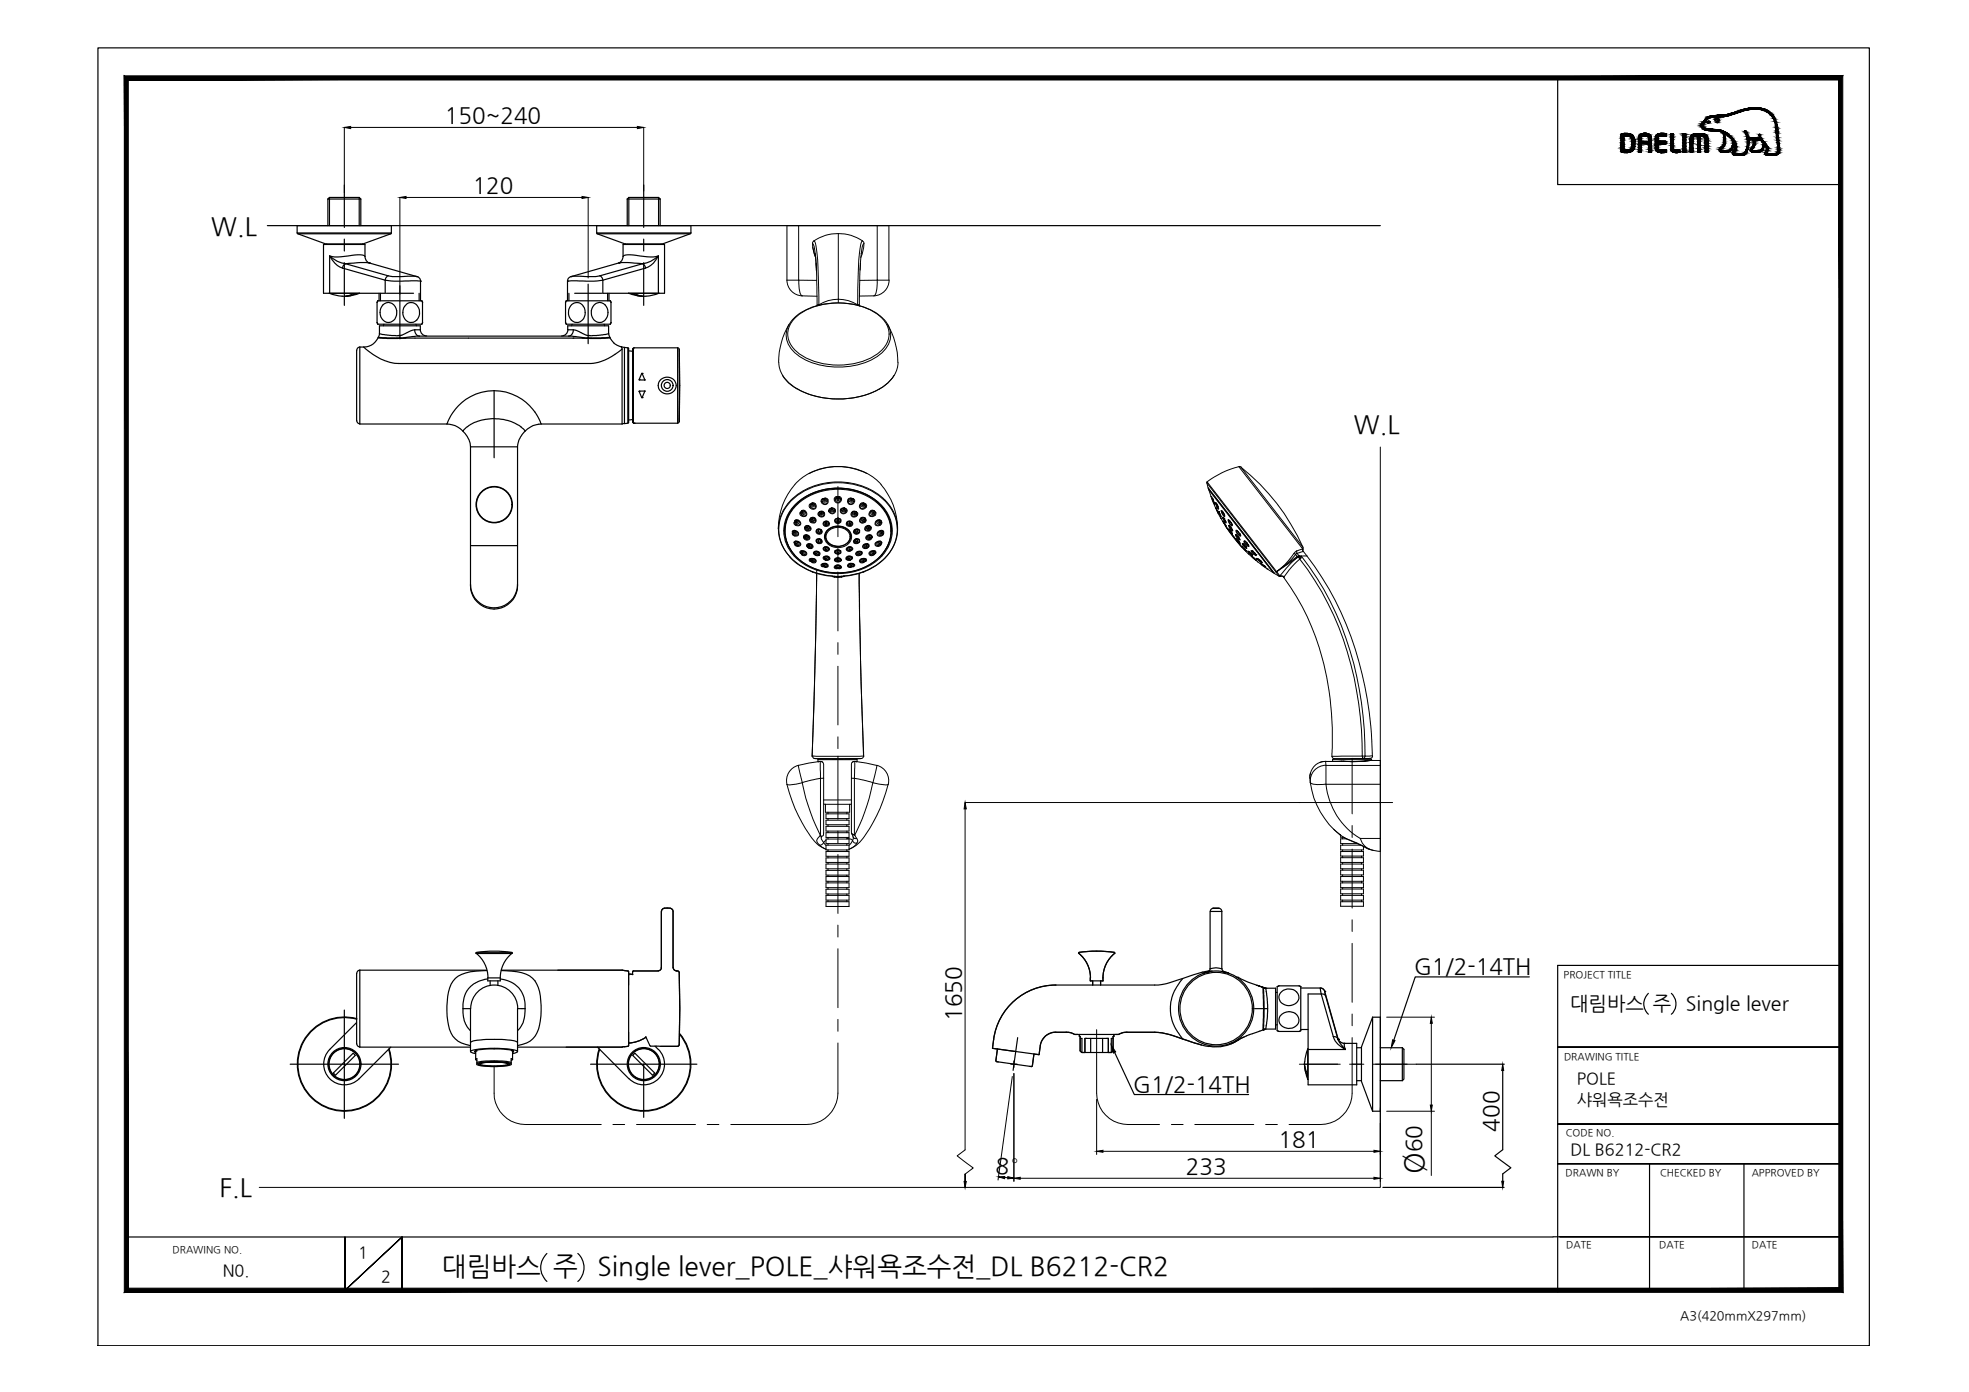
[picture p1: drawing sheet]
<svg xmlns="http://www.w3.org/2000/svg" width="420mm" height="297mm" viewBox="0 0 420 297" stroke-linecap="round" stroke-linejoin="round" font-family="sans-serif">
<defs><g id="words">
<text font-size="6" x="303.7" y="250.6" transform="rotate(-90 303.7 250.6)">Ø</text>
<g font-size="5.6">
<text x="94.3" y="272.2">대림바스 주</text>
<text x="127.5" y="272.2">Single lever_POLE_샤워욕조수전_DL B6212-CR2</text>
</g>
<g font-size="5.4">
<text x="45" y="50.2">W.L</text>
<text x="288.9" y="92.4">W.L</text>
<text x="46.8" y="255.3">F.L</text>
</g>
<g font-size="4.8">
<text x="94.9" y="26.3">150~240</text>
<text x="100.9" y="41.2">120</text>
<text x="301.7" y="207.9">G1/2-14TH</text>
<text x="205.1" y="217.8" transform="rotate(-90 205.1 217.8)">1650</text>
<text x="241.8" y="233">G1/2-14TH</text>
<text x="272.8" y="244.7">181</text>
<text x="303.3" y="245.9" transform="rotate(-90 303.3 245.9)">60</text>
<text x="319.8" y="241.5" transform="rotate(-90 319.8 241.5)">400</text>
<text x="212.4" y="250.2" transform="rotate(4 212.4 250.2)">8°</text>
<text x="253.1" y="250.5">233</text>
</g>
<g font-size="4.2">
<text x="335.1" y="215.4">대림바스 주</text>
<text x="359.8" y="215.4">Single lever</text>
</g>
<g font-size="3.5">
<text x="336.5" y="231.4">POLE</text>
<text x="336.5" y="235.8">샤워욕조수전</text>
<text x="335.1" y="246.4">DL B6212-CR2</text>
<text x="76.4" y="268.5">1</text>
<text x="47.5" y="272.3">N0.</text>
<text x="81.3" y="273.6">2</text>
</g>
<text font-size="2.7" x="358.5" y="281.6">A3(420mmX297mm)</text>
<g font-size="2.1">
<text x="333.7" y="208.6">PROJECT TITLE</text>
<text x="333.7" y="226.2">DRAWING TITLE</text>
<text x="334.1" y="242.4">CODE NO.</text>
<text x="334.1" y="251">DRAWN BY</text>
<text x="354.2" y="251">CHECKED BY</text>
<text x="373.8" y="251">APPROVED BY</text>
<text x="36.8" y="267.4">DRAWING NO.</text>
<text x="334.2" y="266.4">DATE</text>
<text x="354.1" y="266.4">DATE</text>
<text x="373.8" y="266.4">DATE</text>
</g>
</g></defs>
<!-- layer: 0 -->
<g fill="#000" stroke="#000" stroke-width=".21">
<path d="M73.5 27.2l1.3-.2v.4zM136 27l1.4 .2-1.4 .2zM85.3 42.1l1.3-.2v.4zM124.2 41.9l1.3 .2-1.3 .2zM205.9 171.3l.3 1.3h-.5zM305.4 217.1l.2 1.3h-.4zM237.1 223.1l1 1.4-.5 .2zM297.2 221.9l.5 .2-.8 1.5zM305.2 235.8h.4l-.2 1.3zM320.7 227.1l.2 1.3h-.5zM205.7 252.1h.5l-.3 1.3zM213 251.1h1.4v.4z"/>
<path d="M215 251.1l1.4 .3-1.4 .2zM216.4 251.4l1.3-.2v.4zM234 245.7l1.4-.2v.4zM293.2 245.5l1.3 .2-1.3 .2zM293.2 251.2l1.3 .2-1.3 .2zM320.4 252.1h.5l-.2 1.3z"/>
<path d="M27.4 274.9l-.9 .9 365.9-.9zM26.5 275.8l365.9-.9 .8 .9zM392.4 17.1v257.8l.8 .9zM393.2 16.2v259.6l-.8-258.7zM27.4 17.1h365l.8-.9zM26.5 16.2h366.7l-365.8 .9zM26.5 16.2l.9 258.7v-257.8zM26.5 16.2l.9 258.7-.9 .9z"/>
</g>
<g fill="none" stroke="#000" stroke-width=".25">
<path d="M20.9 10.2h378v277h-378zM332.4 16.6v22.8h60.4M368.5 32.5h.1M57.1 48.1h237.4M130.2 72.1l.8 1.1M119 207h13.7M132.8 207l1.3 .2v.9M134.1 207.9v.5M134.1 208.5v1.7M134.2 207.8l.8 .1M140.4 207.2h-5.2l-.2 .3M143.6 206.5v-12a1.23 1.23 0 0 0-1.7-.7l-.4 .1-.4 .6v12a.66 .66 0 0 1-.6 .7"/>
<path d="M143.7 206.5a.66 .66 0 0 0 .6 .7M144.3 207.2l.6 .2a181.2 181.2 0 0 1 0 15.7l-.2 .2h-3.7M225.3 210.2a13.4 13.4 0 0 0-13.3 11.6M230.2 203.4a6.7 6.7 0 0 1 2.5 5.3M230.2 203.2l3.8-.2 3.8 .2M230.2 203.3v.2M232.6 208.7v.6h.3M233.2 209.3v.9M234.9 209.3v.9M235.4 208.7v.6h-.3M237.8 203.3l.1 .2M237.9 203.4a6.7 6.7 0 0 0-2.5 5.3"/>
<path d="M263.8 208.5h.4M326.3 208.5h-24.3l-4.6 13.5M351.7 212a3 3 0 0 0 0 4.4M356.6 212a3 3 0 0 1 0 4.4M392.8 206h-60.4v69.7M120.8 223.4h11.9M133.3 223.3l-.5 .1M134.1 222.4v.8l-.8 .2M134.1 220.3v1.6M134.1 222.1v.5M137.8 221.4l-1.8 .8-1.8 .4M137.8 221.3l-.1 .1"/>
<path d="M212.8 223.8l-.3 2.6 .5 .2M220.6 224.9l-.3 2.6-.6 .1M230 220.7h-.7l-.4-.2a6.9 6.9 0 0 0-3.6-.2 3.3 3.3 0 0 0-3.3 2.9l-.3 1.9-5-.7-4.9-.7 .2-1.9M230.3 220.7v.5h.2v3.1l.3 .3h.7v-3h.4M237.7 220.7v.5h-.2v3.1l-.3 .3h-.7v-3h-.4M237.9 224.6l4.1 9h24.4M238 220.7h.7l1.4-.4h6.3a15.2 15.2 0 0 1 6 1.4l4 1.3 1.6 .3M264.2 221.9l-1.6 .9M264.4 221.8l-.2 .2M302.2 227.1h18.8M320.7 228.4v16.9l-1.7 1.3 3.4 2.6-1.7 1.3v1.6M332.4 223.4h60.4h-60.4"/>
<path d="M332.4 239.9h60.4h-60.4M295.1 253.4h25.9M332.4 248.3h60.4h-60.4M352 248.3v27M372.1 248.3v27M27 264h304.4M73.6 264v11.4l12.2-11.4-12.2 11.4zM85.8 275.4v-11.4v11.4M116.7 267.5a4 4 0 0 0 0 5.9M123.3 267.5a4 4 0 0 1 0 5.9M331.4 263.9h61.4h-59.9M341 275.3h51.8"/>
</g>
<path d="M294.5 95.4v158h-239.2" fill="none" stroke="#000" stroke-width=".21"/>
<!-- layer: DEF_LAYER_ASSEM_MEMBER -->
<g fill="none" stroke="#000" stroke-width=".21">
<path d="M178.8 103.8v10.7M178.8 117v2.5M178.8 122.1v12.5M178.8 137.1v2.5M178.8 142.2v12.5M178.8 157.2v2.5M178.8 162.2v12.6M178.8 177.3v2.5M277.2 171.3h20M288.5 161.8v11.9M288.5 176.2v2.5M178.8 182.3v12.6"/>
<path d="M178.8 197.4v2.6M288.5 181.2v12.6M288.5 196.3v2.5M178.8 202.5v12.5M178.8 217.5v2.6M288.5 201.3v12.6M288.5 216.4v2.5M105.4 227.6v5.7a6.7 6.7 0 0 0 6.7 6.7h16.2M130.8 240h2.5M135.8 240h12.6M150.9 240h2.5M178.8 222.6v10.7a6.8 6.8 0 0 1-6.7 6.7h-16.2"/>
<path d="M234 233.3a6.7 6.7 0 0 0 6.7 6.7h6.7M250 240h2.5M255 240h12.5M270.1 240h2.5M277.3 227.1h8.7M288 227.1h3M288.5 221.4v11.9a6.8 6.8 0 0 1-6.7 6.7h-6.7M293 227.1h9.2"/>
</g>
<!-- layer: 1 -->
<g fill="none" stroke="#000" stroke-width=".21">
<path d="M167.9 59.8a3.4 3.4 0 0 0 3.3 3.3 4.1 4.1 0 0 1-.7-3.3M170.4 48.1h19.3v11.7h-2.5v-11.7M170.4 48.1h-2.5v11.7h2.5M170.4 48.1v11.7M170.4 59.8h3.9M173.4 52l.2 1.5 .5 1.5M173.4 52l.1 .1a17.2 17.2 0 0 1 .7 5.6M173.4 52.8l.6 2.1M173.4 52h.1M173.7 51.4l-.3 .3v.3M173.7 51.4h.1a16.8 16.8 0 0 1 .8 6.2l.1 7.4M173.7 51.4a9.5 9.5 0 0 1 10.4 0"/>
<path d="M173.9 54.1l.3 3.5M174.1 56.2l.3 9M178.9 49.8v14.1M183.6 56.2l-.2 9M183.8 54v.1M184.1 51.4l.2 .3v.3M184.1 51.4h-.1a16.8 16.8 0 0 0-.8 6.2l-.2 7.4 .3 .1M184.3 52l-.1 .1a17.1 17.1 0 0 0-.7 5.5M184.3 52l-.2 1.5-.4 1.5M187.2 59.8h-3.7M187.2 59.8l-.1 1.7a1.88 1.88 0 0 1-.6 1.6M189.7 59.8a3.4 3.4 0 0 1-3.2 3.3"/>
<path d="M166.2 77.3a6.5 6.5 0 0 0 3.5 5.4 18.5 18.5 0 0 0 19.2-.5 6.2 6.2 0 0 0 2.7-4.9M168.4 69.2a16.3 16.3 0 0 0-2.3 8.1M169.6 67.9a14.6 14.6 0 0 1 13.5-2.7 9.3 9.3 0 0 1 6.2 4.3 4.7 4.7 0 0 1-1.8 5.8 15.5 15.5 0 0 1-17.2 0 4.7 4.7 0 0 1-.7-7.4zM171.1 63.1l3.3 .1M174.4 65.1v.1M174.7 65l-.3 .1M174.7 65l-.1 .2M174.7 65l-.2 .2M178.9 63.9a7.7 7.7 0 0 0-4.2 1.1M178.9 63.9a7.7 7.7 0 0 1 4.1 1.1M178.9 63.9v.7M183 65l.2 .2"/>
<path d="M183.3 65.1l.1 .2M183.4 65.1v.1M186.4 63.1l-3 .1M188.6 68.2a13.9 13.9 0 0 0-11.2-3.5 12.3 12.3 0 0 0-8.3 3.5 4.7 4.7 0 0 0 .6 7.2 15.8 15.8 0 0 0 14.5 2.1 7.9 7.9 0 0 0 5.8-5.2 4.9 4.9 0 0 0-1.3-4.1M189.3 69.2a16.3 16.3 0 0 1 2.3 8.1M167 80.2l.2 .3a7.8 7.8 0 0 0 2.8 2.5M170.1 83a18.9 18.9 0 0 0 17.4 .1M190.7 80.2a7.9 7.9 0 0 1-3.2 2.9M264.4 99.6h.4M264.8 99.7a45.2 45.2 0 0 1 13.2 17.1zM167.4 112.5v.6M167.5 112l-.1 1"/>
<path d="M168.6 118.9a14.2 14.2 0 0 0 11.4 4.1M168.6 118.9a8.6 8.6 0 0 1 1.6-13.4 15.1 15.1 0 0 1 18.7 1.2 8.4 8.4 0 0 1 .1 12.2M169.1 113.5a.71 .71 0 0 1 1-.1 .71 .71 0 0 1 .1 1h-.6l-.4-.2-.1-.3M169.1 113.5a.69 .69 0 0 1 .8-.1 .69 .69 0 0 1 .4 .7l-.7 .1M169.1 113.9l.5 .3M169.2 113.4v.5M169.3 113.6l.3 .1-.3 .1zM169.3 108.1a13.5 13.5 0 0 1 19 0 7.8 7.8 0 0 1-1.6 11.8 13.7 13.7 0 0 1-17.2-1.3 7.6 7.6 0 0 1-.2-10.5zM169.4 115.8v-.1a.79 .79 0 0 1 1-.2 .79 .79 0 0 1 .4 .9l-.7 .2-.5-.3M169.6 111.5a.34 .34 0 0 1 .3-.4 .34 .34 0 0 1 .3 .4l-.3 .2-.3-.2M169.6 113.2v.1a.46 .46 0 0 1 .4 .4 .46 .46 0 0 1-.4 .5M169.6 114.2v.2"/>
<path d="M169.6 103.4a14.5 14.5 0 0 0-3.5 9.5M169.6 111.1a.74 .74 0 0 1 1 .1 .74 .74 0 0 1 .1 .9h-.9l-.3-.2-.1-.4M169.6 103.4a13 13 0 0 1 18.4 0M169.6 111.1a.78 .78 0 0 1 1.1 .7 .66 .66 0 0 1-.9 .2 .66 .66 0 0 1-.2-.9zM169.7 111.4l.2-.1 .1 .1-.2 .1zM169.7 115.9l.3 .1-.2 .1zM169.7 116.2h-.1a.36 .36 0 0 1-.1-.4 .36 .36 0 0 1 .4-.2 .56 .56 0 0 1 .6 .1 .56 .56 0 0 1 .1 .6l-.4 .1-.5-.1M169.8 115.4l.1 .1a.48 .48 0 0 1 .6 .3 .48 .48 0 0 1-.2 .6M169.9 111.9l-.1 .2M170.3 116.4v.2M170.3 111a.48 .48 0 0 1 .2 .6 .48 .48 0 0 1-.6 .3M170.3 110.9v.2"/>
<path d="M170.4 107.4a13.2 13.2 0 0 1 17.7 .8 7.6 7.6 0 0 1-1.8 11.8 13.3 13.3 0 0 1-16.7-1.6 7.5 7.5 0 0 1 .8-11zM170.8 118l-.1-.1a.79 .79 0 0 1 .9-.4 .79 .79 0 0 1 .6 .8l-.2 .2-.4 .1-.5-.2M170.8 109.3v.1M170.8 118l.4 .3M170.8 118v-.1a.66 .66 0 0 1 .7-.3 .66 .66 0 0 1 .5 .6l-.6 .2-.3-.1M170.8 109.4l.2 .4M170.9 117.5a.69 .69 0 0 1 .8 .9l.1 .1M171.1 109a.71 .71 0 0 1 .9 .3 .71 .71 0 0 1-.2 .9 .69 .69 0 0 1-1-.2 .69 .69 0 0 1 .2-.9l.2-.1M171.1 109.3l.2-.1 .1 .2h-.3zM171.1 109.4h.1M171.1 109.8l-.2 .2M171.1 118h.2v.1h-.2z"/>
<path d="M171.1 109a.62 .62 0 0 1 .8 .3 .62 .62 0 0 1-.2 .8l-.7-.3M171.2 109a.32 .32 0 0 1 .3 .2 .32 .32 0 0 1-.1 .3l-.3 .1-.3-.2M171.2 109l-.3 .3M171.2 118.3l-.4-.3 .3-.3a.33 .33 0 0 1 .4 .1 .33 .33 0 0 1 0 .4l-.3 .1M171.5 114.6a.66 .66 0 0 1 .6-.6 .66 .66 0 0 1 .6 .5 .65 .65 0 0 1-.5 .8 .65 .65 0 0 1-.7-.6M171.6 114.6a.39 .39 0 0 1 .4-.3 .39 .39 0 0 1 .3 .4l-.1 .1a.43 .43 0 0 1-.6-.2 .5 .5 0 0 0 .6 .5M171.6 114.6h-.1M171.6 114.6h.1M171.8 112.5h.1M171.8 112.5a.61 .61 0 0 0 .5 .7 .61 .61 0 0 0 .7-.5l-.3-.3-.2-.1a.41 .41 0 0 0-.7 .2M171.8 112.5h-.1a.68 .68 0 0 1 1-.3 .68 .68 0 0 1 .2 1 .71 .71 0 0 1-.8 .1 .71 .71 0 0 1-.4-.8M171.8 109l-.1 .1a.54 .54 0 0 1 0 .6 .54 .54 0 0 1-.7 .1"/>
<path d="M171.8 114.5h.3v.2h-.2zM172 112.6l.2-.1 .2 .2h-.2zM172 114.2h.3a.45 .45 0 0 1 .4 .3 .45 .45 0 0 1-.1 .5l-.4 .1M172 114.2a.38 .38 0 0 0-.4 .4M172 114.1l.1 .1M172.1 114.2a.43 .43 0 0 1 .4 .4 .43 .43 0 0 1-.3 .5M172.2 115.1v.1M172.2 116.1a.68 .68 0 0 1 1 0 .68 .68 0 0 1 .1 .9 .71 .71 0 0 1-.8-.1 .71 .71 0 0 1-.3-.8zM172.2 116.7l.1-.1a.37 .37 0 0 0 .5 .2 .37 .37 0 0 0 .2-.4l-.1-.2a.38 .38 0 0 0-.5 0 .38 .38 0 0 0-.1 .4l-.1-.1a.59 .59 0 0 1 .7-.4 .59 .59 0 0 1 .4 .6l-.3 .2M172.2 116.7h.1M172.3 116.7l.3 .2h.4M172.5 116l.1 .1"/>
<path d="M172.5 112.1v.2M172.5 116.5l.2-.1 .1 .2h-.2zM172.5 112.3a.45 .45 0 0 1 .3 .5 .45 .45 0 0 1-.6 .3l-.1 .2M172.5 116.1a.46 .46 0 0 1 .6 .2 .46 .46 0 0 1-.1 .6M172.7 107.7a.78 .78 0 0 1 1-.3 .78 .78 0 0 1 .4 1 .8 .8 0 0 1-1 .2 .8 .8 0 0 1-.4-.9zM172.7 119.3a.75 .75 0 0 1 1.2 .6M172.9 119.7l.5 .3M173 110.6a.67 .67 0 0 1 .9-.1 .67 .67 0 0 1 0 1 .67 .67 0 0 1-.9-.1 .52 .52 0 0 1-.1-.8M173 110.6h.1M173 116.9l.1 .2M173.1 119.6h.3v.1l-.2 .1zM173.2 107.6h.2v.2h-.2z"/>
<path d="M173.2 110.8l.2-.1 .1 .2-.3 .1zM173.3 107.3l.1 .1M173.3 107.4h.3l.2 .2M173.3 107.4h.2a.34 .34 0 0 1-.1 .6 .34 .34 0 0 1-.5-.4 .59 .59 0 0 0 .4 .8 .59 .59 0 0 0 .7-.4l-.2-.4M173.4 119.9l-.1 .1M173.4 107.3l-.5 .3M173.6 117.9a.76 .76 0 0 1 .8-.3 .76 .76 0 0 1 .5 .7 .79 .79 0 0 1-.8 .2 .79 .79 0 0 1-.5-.6zM173.8 117.7l.1 .1M173.8 110.6a.5 .5 0 0 1-.1 .6 .5 .5 0 0 1-.6 .1l-.1 .1M173.8 110.6a.51 .51 0 0 1 .1 .8 .51 .51 0 0 1-.8-.1 .42 .42 0 0 1-.1-.7M173.8 110.6l-.4-.1-.4 .1M173.8 119.9l.2-.1a.58 .58 0 0 0-.5-.6 .58 .58 0 0 0-.7 .4l.1 .1a.33 .33 0 0 1 .3-.4 .33 .33 0 0 1 .4 .3 .33 .33 0 0 1-.3 .4"/>
<path d="M173.8 117.8l.4-.1a.49 .49 0 0 1 .6 .6l-.1 .1M173.8 117.8l-.1 .2 .2 .3M173.8 119.9l-.5 .1M173.8 117.8a.52 .52 0 0 1 .7 0 .52 .52 0 0 1 .2 .6M173.9 107.6a.68 .68 0 0 1-1 .6l-.1 .1M173.9 119.9l.1 .1M173.9 110.5l-.1 .1M173.9 118.3l.4 .2 .4-.1M173.9 118.3v.1M173.9 118.3h.1M174 118h.3v.2h-.2zM174 107.5l-.1 .1"/>
<path d="M174.2 115.5v.1M174.2 115.5a.51 .51 0 0 1 .6-.5 .51 .51 0 0 1 .4 .8 .55 .55 0 0 1-.9-.2M174.2 115.5h.1M174.3 113.1h.1M174.3 113.2a.52 .52 0 0 1 .7-.2 .52 .52 0 0 1 .1 .8 .59 .59 0 0 1-.9-.5M174.3 113.1l-.1 .2a.63 .63 0 0 1 .9-.4 .63 .63 0 0 1 .1 1 .68 .68 0 0 1-.7 .1 .68 .68 0 0 1-.4-.7M174.3 115.6h-.1M174.3 113.1l.1-.1a.43 .43 0 0 1 .5 0 .43 .43 0 0 1 .2 .4 .46 .46 0 0 1-.5 .3 .46 .46 0 0 1-.4-.4M174.5 113.3l.2-.1 .1 .2-.2 .1zM174.5 115.4h.3l-.1 .2zM174.7 109.3a.7 .7 0 0 1 1.1-.1 .7 .7 0 0 1-.2 1.1 .7 .7 0 0 1-1-.3l-.1-.3zM174.7 118.3l.1 .2"/>
<path d="M174.8 109.8l-.2 .1M174.9 115l.4 .3v.6M174.9 113.8v.2M174.9 114.9a.6 .6 0 0 0-.8 .3v.3M174.9 114.9a.68 .68 0 0 1 .6 .8l-.1 .1a.7 .7 0 0 1-1.2-.1M174.9 109.2h.1M174.9 115v.1M175 109.2h.1M175 109.5l.3-.1v.2zM175.3 113.1h-.1l.1 .4-.4 .3M175.7 118.9h.2M175.7 106.6l.3-.1 .1 .2-.3 .1z"/>
<path d="M175.7 109.4a.56 .56 0 0 1-.3 .5 .56 .56 0 0 1-.6-.1M175.8 118.8l.3-.1a.59 .59 0 0 1 .7 0 .59 .59 0 0 1 .1 .8h-.8a.48 .48 0 0 1-.4-.6zM175.8 118.9a.57 .57 0 0 1 .7-.2 .57 .57 0 0 1 .4 .6 .58 .58 0 0 1-.7 .2 .58 .58 0 0 1-.4-.6zM175.9 118.9a.59 .59 0 0 1 .6-.1 .59 .59 0 0 1 .4 .5M175.9 111.3l-.1 .2a.42 .42 0 0 0 .3 .6M175.9 111.4l-.2 .2a.66 .66 0 0 0 .5 .7 .66 .66 0 0 0 .8-.6M175.9 109.3l-.2 .1M175.9 117.4l.2 .1M175.9 117.4l-.2-.2a.67 .67 0 0 1 .6-.6 .67 .67 0 0 1 .7 .5l-.1 .3-.3 .2-.6-.1M175.9 117.4a.38 .38 0 0 1 .1-.5 .38 .38 0 0 1 .5 0 .38 .38 0 0 1 0 .6h-.4M176 111.3a.62 .62 0 0 1 1 .4M176 116.7l.1 .1"/>
<path d="M176 111.3h.1M176.1 106.3a.73 .73 0 0 1 .5 1.2 .73 .73 0 0 1-1.3-.2l-.1-.6 .4-.2M176.1 111.3a.52 .52 0 0 1 .6 .1 .52 .52 0 0 1 .1 .5l-.5 .3-.2-.1M176.1 111.6l.2-.1 .1 .1zM176.1 111.2l-.2 .1M176.1 111.3a.41 .41 0 0 1 .4 0 .41 .41 0 0 1 .1 .4l-.1 .2a.4 .4 0 0 1-.5 0 .4 .4 0 0 1-.1-.6M176.1 111.3l-.2 .1M176.1 106.4a.34 .34 0 0 1 .1 .4 .34 .34 0 0 1-.5 .1 .34 .34 0 0 1-.1-.4M176.1 118.9a.39 .39 0 0 1 .4 0 .39 .39 0 0 1 .2 .4l-.5 .2-.3-.3zM176.1 117.5h.1M176.1 116.7l.5 .1 .3 .4M176.1 114.5v-.2v.2"/>
<path d="M176.1 106.4a.6 .6 0 0 1 .4 .7 .6 .6 0 0 1-.7 .5 .6 .6 0 0 1-.4-.7l.1-.4M176.1 116.8h.5l.3 .4M176.1 116.8l-.3 .2 .1 .4M176.1 117.1h.2l.1 .2h-.3zM176.1 114.5l.1 .6 .4 .6M176.1 112.1l-.1 .2M176.1 114.1v.2M176.1 106.4h-.6M176.1 106.3l-.5 .2M176.2 119.4h.1M176.5 113.2a2.02 2.02 0 0 0 1.4 3.3l.9 .1M176.6 113.1a3.2 3.2 0 0 1 5 .9 2.5 2.5 0 0 1-2.8 2.9 2.41 2.41 0 0 1-2.6-3.4z"/>
<path d="M176.7 106.7h-.1a.79 .79 0 0 1-1.3 .3h-.1M176.9 117.2l-.3 .3h-.5M176.9 117.2h.1M176.9 119.2l.2 .1M177 108.6a.7 .7 0 0 1 1-.1 .7 .7 0 0 1 0 1.1 .7 .7 0 0 1-1.1-.3l-.1-.2zM177 113.1a2.86 2.86 0 0 1 4.3 .9 2.32 2.32 0 0 1-3.2 2.5 1.88 1.88 0 0 1-1.7-1.3 1.88 1.88 0 0 1 .6-2.1zM177 111.7h-.1l-.3 .3-.5 .1M177.4 108.7h.3l-.1 .2zM177.5 108.4h.1M178.1 119.3a.76 .76 0 0 1 .8-.3 .76 .76 0 0 1 .6 .7 .79 .79 0 0 1-.8 .3 .79 .79 0 0 1-.6-.7zM178.1 119.5h.1a.73 .73 0 0 1 1.3 0M178.1 108.8a.7 .7 0 0 1-1.1 .2h-.1"/>
<path d="M178.2 117.5v.5l.5 .2M178.2 117.5a.84 .84 0 0 1 1.3 .3l-.1 .3-.5 .1M178.2 111.4h1.2M178.2 117.5l.1 .1M178.2 106.5a.68 .68 0 0 0 1.2 0M178.3 119.3a.53 .53 0 0 1 .6-.2 .53 .53 0 0 1 .3 .6l-.7 .1-.2-.2zM178.3 106.5h-.2M178.3 108.8h-.2M178.3 117.6a.55 .55 0 0 1 .7-.2 .55 .55 0 0 1 .3 .6l-.4 .2M178.3 117.6v.4l.4 .2M178.4 117.5l.4-.1 .5 .1M178.5 117.6l.1-.1a.42 .42 0 0 1 .5 0 .42 .42 0 0 1 .1 .4 .43 .43 0 0 1-.5 .2 .43 .43 0 0 1-.2-.5z"/>
<path d="M178.5 106h.6a.34 .34 0 0 1 0 .4 .34 .34 0 0 1-.5 .1 .34 .34 0 0 1 0-.5M178.6 106.2l.4 .1-.3 .1zM178.7 110.9l.3 .1-.2 .1zM178.7 117.7h.2v.3h-.2zM178.7 119.4l.3 .1-.3 .1zM178.7 110.6l-.5 .2a.67 .67 0 0 0 .3 .9 .67 .67 0 0 0 .9-.3M178.7 110.6l-.4 .3a.55 .55 0 0 0 .5 .7 .55 .55 0 0 0 .5-.7l-.4-.3M178.7 110.6h.1M178.7 118.2h.2M178.7 110.5h.2M178.7 110.6h.2M178.7 110.6l-.2 .1a.38 .38 0 0 0 .1 .5 .38 .38 0 0 0 .5 0 .38 .38 0 0 0 0-.5l-.2-.1"/>
<path d="M178.8 118.2h-.1M178.8 119.8v.1M178.8 119.9h.1M178.8 119.8h.1M178.9 110.6l.5 .2v.6M178.9 118.2h.1M178.9 110.6h.1M179.1 106a.75 .75 0 0 1 .2 1.3 .75 .75 0 0 1-1.3-.5v-.5l.5-.3-.3 .5M179.1 106.1a.58 .58 0 0 1-.1 1 .58 .58 0 0 1-.8-.6M179.3 108.8h.1a.8 .8 0 0 0 1.3 .2h.1M179.4 106.5h.2M179.4 117.5l-.1 .1"/>
<path d="M179.9 108.7h.3v.2h-.3zM180.1 108.4a.66 .66 0 0 0-.8 .8 .66 .66 0 0 0 1.2 .3 .58 .58 0 0 0 .3-.7 .58 .58 0 0 0-.6-.4M180.1 108.4h.1M180.2 108.4h.1M180.5 119a.81 .81 0 0 1 1.4 .1 .83 .83 0 0 1-1.4 .1zM180.7 119a.58 .58 0 0 1 .6-.3 .58 .58 0 0 1 .5 .5 .58 .58 0 0 1-.7 .3 .58 .58 0 0 1-.4-.5zM180.7 119.2l-.1 .1M180.7 117.2a.55 .55 0 0 1 .6-.5 .55 .55 0 0 1 .5 .5l-.1 .2M180.7 117.2l.3 .3h.5M180.8 111.7l.2 .3 .5 .1M180.8 111.7h-.2M180.8 117.2h-.2"/>
<path d="M180.9 106.7h.2M180.9 113.1a3.2 3.2 0 0 0-4.4 .2M180.9 113a1.84 1.84 0 0 1 .2 2.7M181.1 106.7a.71 .71 0 0 0 1.2 .3h.1M181.1 119.1h.2l.1 .1-.2 .1zM181.2 117.2l.2-.1 .1 .1-.2 .1zM181.2 111.6h.3l-.2 .1zM181.4 119.5h.1M181.5 119.4h-.1M181.5 114.3a2.61 2.61 0 0 1-3.5 2.3l-.8-.3-.6-.5M181.5 106.4l-.4 .3M181.5 106.6l.2-.1 .1 .2-.2 .1z"/>
<path d="M181.5 116.7l-.5 .1-.2 .4M181.5 117.5h.1M181.5 111.3a.41 .41 0 0 0-.4 0 .41 .41 0 0 0-.1 .4l.1 .2a.4 .4 0 0 0 .5 0 .4 .4 0 0 0 .1-.6M181.5 114.1l.1 .2M181.5 112.1l.1 .2M181.6 114.3l-.1 .2a2.81 2.81 0 0 0-4.5-1.7l-.6 .7-.3 1M181.6 111.3a.6 .6 0 0 0-1 .2 .6 .6 0 0 0 .6 .8 .61 .61 0 0 0 .8-.6l-.3-.3M181.6 111.3h-.1M181.6 111.3l.1 .1M181.6 111.2a.55 .55 0 0 1 .1 .6 .55 .55 0 0 1-.5 .4 .48 .48 0 0 1-.4-.4 .48 .48 0 0 1 .2-.5h.5M181.6 116.7l-.1 .1M181.7 117.4a.38 .38 0 0 0-.1-.5 .38 .38 0 0 0-.5 0 .38 .38 0 0 0 0 .6h.4"/>
<path d="M181.7 117.4l.2-.2a.65 .65 0 0 0-.7-.6 .65 .65 0 0 0-.5 .8l.6 .3 .3-.2M181.7 109.3l.2 .1M181.7 117.4l-.1 .1M181.7 118.9a.59 .59 0 0 0-.6-.1 .59 .59 0 0 0-.4 .5M181.9 109.4a.63 .63 0 0 0 .3 .5 .63 .63 0 0 0 .7 0h.1M181.9 118.9h-.1M182 106.5a.59 .59 0 0 1-.1 .9 .59 .59 0 0 1-.9-.2l.1-.5M182.1 106.4a.41 .41 0 0 0-.5-.1 .41 .41 0 0 0-.2 .5 .4 .4 0 0 0 .5 .1 .4 .4 0 0 0 .2-.5 .71 .71 0 0 1 0 1.1 .71 .71 0 0 1-1.1-.1 .71 .71 0 0 1 .3-1.1l.8 .2M182.3 113.1a.66 .66 0 0 1 1.1 0l-.2-.1a.43 .43 0 0 0-.5 0 .43 .43 0 0 0-.2 .4 .46 .46 0 0 0 .5 .3 .46 .46 0 0 0 .4-.4 .63 .63 0 0 1-.6 .7 .63 .63 0 0 1-.6-.8zM182.3 113.1h.1v.4l.3 .3M182.4 109.4h.2l-.1 .2-.3-.1zM182.6 109.2a.37 .37 0 0 0-.4 0 .37 .37 0 0 0-.1 .4l.1 .1a.38 .38 0 0 0 .4 0 .38 .38 0 0 0 .2-.4l-.2-.1"/>
<path d="M182.6 109.2h.1M182.7 109.2h-.1M182.7 115v.1M182.7 113.8v.2M182.7 115l-.3 .3-.1 .6M182.8 113.3l.2-.1 .1 .2-.2 .1zM182.8 115.4l.2-.1 .1 .2-.2 .1zM182.9 118.3l-.1 .2M183.3 118h.2l.1 .1-.2 .2zM183.3 113.2a.54 .54 0 0 0-.7-.2 .54 .54 0 0 0-.2 .8 .59 .59 0 0 0 1-.5M183.3 113.1l.2 .2M183.4 113.1v.2"/>
<path d="M183.4 115.5a.51 .51 0 0 0-.7-.5 .51 .51 0 0 0-.3 .8 .59 .59 0 0 0 .9-.2M183.4 115.5a.64 .64 0 0 1-.7 .5 .64 .64 0 0 1-.6-.6 .65 .65 0 0 1 .7-.5 .65 .65 0 0 1 .6 .6M183.4 115.5a.39 .39 0 0 0-.5-.4 .39 .39 0 0 0-.1 .7l.6-.2M183.4 115.5v.1M183.4 113.3h.1M183.6 107.5l.2 .1M183.7 118.3l-.5 .2-.3-.1M183.7 119.9l.5 .1M183.7 118.3h.1M183.7 110.5l.1 .1M183.7 107.6a.68 .68 0 0 0 1 .6l.1 .1M183.7 118.3l.3-.3a.73 .73 0 0 0-.8-.4 .73 .73 0 0 0-.6 .7 .76 .76 0 0 0 1.1 .1"/>
<path d="M183.8 117.8a.52 .52 0 0 0-.7 0 .52 .52 0 0 0-.2 .6M183.8 117.8l-.5-.1-.4 .1-.2 .3 .2 .3M183.8 117.8l.1 .2-.2 .3M183.8 119.9l-.2 .1M183.8 110.6a.51 .51 0 0 0-.1 .8 .51 .51 0 0 0 .8-.1 .42 .42 0 0 0 .1-.7M183.8 110.6l.4-.1 .4 .1M183.8 110.6a.5 .5 0 0 0 .1 .6 .5 .5 0 0 0 .6 .1l.1 .1M183.9 117.7l-.1 .1M184 119.5l.2-.1a.35 .35 0 0 1 .5 .3l-.4 .3-.3-.2zM184.1 107.6l.4 .1-.2 .1zM184.1 110.8h.3l-.1 .2zM184.2 119.6l.3 .1-.2 .1z"/>
<path d="M184.2 107.4l-.5 .2M184.3 107.3l.5 .3M184.3 107.3a.36 .36 0 0 0-.3 .4 .36 .36 0 0 0 .3 .3 .36 .36 0 0 0 .4-.4 .61 .61 0 0 1-.4 .9 .61 .61 0 0 1-.8-.5l.2-.4M184.3 116.2l.3-.2a.58 .58 0 0 1 .8 .5 .73 .73 0 0 1-.6 .6 .73 .73 0 0 1-.7-.5zM184.6 116.9l-.1 .2M184.6 110.6l-.2-.1a.39 .39 0 0 0-.5 .4 .38 .38 0 0 0 .5 .2 .38 .38 0 0 0 .2-.5M184.6 110.6h.1M184.6 110.6a.69 .69 0 0 0-1 0 .69 .69 0 0 0 .2 1 .69 .69 0 0 0 1-.4l.1-.2-.3-.4M184.7 110.6h.1M184.7 110.6h-.1M184.7 119.7v-.1a.58 .58 0 0 0-.6-.4 .58 .58 0 0 0-.5 .6l.1 .1M184.7 119.7l-.5 .2"/>
<path d="M184.7 119.8l.2-.3a.83 .83 0 0 0-.8-.3 .83 .83 0 0 0-.7 .7l.3 .2 .6-.1M184.7 112.5a.51 .51 0 0 1 .8-.3 .51 .51 0 0 1 .1 .8l-.4 .2a.41 .41 0 0 1-.5-.2 .41 .41 0 0 1 0-.5zM184.8 116.5l.2-.1 .1 .2h-.2zM184.8 107.6a.73 .73 0 0 0-1.2 0 .73 .73 0 0 0 .4 1.1l.6-.2a.54 .54 0 0 0 .1-.9M184.9 119.3a.75 .75 0 0 0-1.2 .6M184.9 114.5l.6-.3a.39 .39 0 0 1 .5 .4 .39 .39 0 0 0-.4-.3 .39 .39 0 0 0-.3 .4l.1 .1a.43 .43 0 0 0 .6-.2 .63 .63 0 0 1-.5 .5 .63 .63 0 0 1-.6-.4zM184.9 101a13.6 13.6 0 0 0-12.2 .1M185 114.3l.3-.2a.53 .53 0 0 1 .8 .5 .69 .69 0 0 1-.6 .7 .69 .69 0 0 1-.8-.6zM185.1 116.1a.46 .46 0 0 0-.6 .2 .46 .46 0 0 0 .1 .6M185.1 112.1v.2M185.1 112.3a.44 .44 0 0 0-.2 .5 .44 .44 0 0 0 .5 .3M185.2 116l-.1 .1"/>
<path d="M185.2 112.6l.2-.1 .1 .2h-.2zM185.3 116.7l-.4 .2h-.3M185.3 116.7h.1M185.3 116.6a.55 .55 0 0 0-.6-.5 .55 .55 0 0 0-.5 .6l.4 .2M185.3 116.6h.1M185.4 116.7h.1M185.4 113.1l.1 .2M185.4 115.1v.1M185.5 114.5l.3 .1-.2 .1zM185.6 114.2a.43 .43 0 0 0-.5 .4 .43 .43 0 0 0 .3 .5M185.6 114.1v.1M185.8 109l.1 .1a.54 .54 0 0 0 0 .6 .54 .54 0 0 0 .7 .1"/>
<path d="M185.8 112.5h.1M185.8 112.5a.68 .68 0 0 0-.9-.3 .68 .68 0 0 0-.2 1 .7 .7 0 0 0 .8 .1 .7 .7 0 0 0 .3-.8M186.1 114.6h.1M186.3 109.2l.2 .2h-.2zM186.3 117.9l.2 .1v.1h-.3zM186.4 118.3l-.5 .1-.3-.2a.68 .68 0 0 1 .5-.6 .68 .68 0 0 1 .8 .4l-.4 .4M186.5 109l.4 .3M186.6 109.8l.1 .2M186.6 117.6a.58 .58 0 0 0-.7 .2 .58 .58 0 0 0 0 .6l-.1 .1M186.7 117.5l-.1 .1M186.8 109.4l-.3 .4M186.8 109.3a.76 .76 0 0 1-.4 1 .76 .76 0 0 1-1-.5l.4-.8 .4-.1 .3 .1a.66 .66 0 0 0-.8 .3 .66 .66 0 0 0 .2 .8l.6-.3"/>
<path d="M186.8 118l.1-.1a.79 .79 0 0 0-.9-.4 .79 .79 0 0 0-.6 .8l.6 .3 .4-.3M186.9 109.3l-.1 .1M187.3 110.9l.1 .2M187.3 111a.44 .44 0 0 0-.2 .5 .44 .44 0 0 0 .4 .4h.2l.1 .2M187.4 116.4v.2M187.6 111.4l.2-.1 .1 .2h-.3zM187.6 115.9l.3 .1-.3 .1zM187.8 115.4l-.1 .1a.48 .48 0 0 0-.6 .3 .48 .48 0 0 0 .2 .6M187.9 116.2h.1M188 113.3a.46 .46 0 0 0-.4 .4 .46 .46 0 0 0 .4 .5M188 111.1a.76 .76 0 0 0-1 0 .76 .76 0 0 0-.1 1h.9l.4-.4-.1-.2M188 103.4a14.2 14.2 0 0 1 3.5 9.5"/>
<path d="M188 113.3l-.3 .1a.47 .47 0 0 0-.4 .3 .47 .47 0 0 0 .2 .5h.5M188 113.3l.4 .2M188 114.2v.2M188 113.2v.1M188 115.8l-.1-.1a.34 .34 0 0 0-.5 .2 .34 .34 0 0 0 .5 .3M188 113.6l.3 .1-.1 .1zM188 115.8a.67 .67 0 0 0-.7-.2 .67 .67 0 0 0-.5 .6l.6 .2 .5-.1M188.1 115.8l.1-.1a.79 .79 0 0 0-1-.2 .79 .79 0 0 0-.4 .9l.7 .2 .5-.3M188.1 111.5a.34 .34 0 0 0-.2-.4 .34 .34 0 0 0-.4 .1 .34 .34 0 0 0 0 .5l.5-.2M188.1 115.8l-.2 .4M188.2 111.5a.64 .64 0 0 0-.9-.4 .64 .64 0 0 0-.3 .9l.7-.1 .3-.3M188.2 115.8l-.2 .4"/>
<path d="M188.2 118.3a13.2 13.2 0 0 1-18.8 .1M188.3 118.2a7.7 7.7 0 0 0-1.9-11.7 13.4 13.4 0 0 0-16.9 1.6 7.5 7.5 0 0 0 0 10.3 7.6 7.6 0 0 1 .8-11.2 13.4 13.4 0 0 1 17.9 .8 7.6 7.6 0 0 1-.1 10.5M188.4 113.9l-.4 .3M188.4 113.4v.5M188.5 113.4a.39 .39 0 0 0-.5 0 .39 .39 0 0 0-.1 .5h.6a.73 .73 0 0 1-.6 .5 .73 .73 0 0 1-.8-.5 .78 .78 0 0 1 .6-.7 .78 .78 0 0 1 .8 .3M188.6 113.4v.5M189 119a13.4 13.4 0 0 1-9 4M190.1 112.4v.6M190.2 112v.4M190.2 112.5v.6M257.5 103l.3 1.2 14.2 18.2M257.5 103l15.5 20-1-.6"/>
<path d="M257.6 102.8l-.1 .2M257.9 104.2l14 18.2M257.9 104.5l13.8 17.7M258 104.3l.4 1.7M258.4 106h.1M258.4 106l1 2.4M258.6 106.3l.6 1.4zM258.7 106.2l.1 .1M258.8 106.5l.1 .1M258.8 106.4v.1M258.8 106.6l.1 .1M258.8 106.5l-.1-.1 .2 .3"/>
<path d="M258.9 106.7l.3 .8M258.9 106.7v.1M259.4 107.3a1.73 1.73 0 0 1 .6 1.4zM259.4 108.4l.2 .4M259.4 108.4h.1M259.4 107.5h.2M259.4 108.4l.3 .6M259.4 108.4l.3 .4M259.4 108.4l.1 .1M259.5 107.3v.1M259.5 107.6l.3 .7 .2 .2M259.5 107.6v-.2l.2 .3"/>
<path d="M259.5 107.6l.4 .4M259.6 108.8h.1M259.6 108.8l.4 .8-.3-.6M259.6 108.8l.1 .3M259.7 107.6l.3 .6M259.7 107.6h.1M259.7 108.9l.3 .6-.3-.5M259.9 109.5l.6 1.1M260 108.2h.1M260 109.3h.1M260 109.1h.1M260 109.2l.1 .1"/>
<path d="M260 109.2h.1M260 109.1l.6 1.2-.6-1M260 109.1h-.1l.1 .2M260 109.2l.1 .2M260 109.2l.2 .2M260.1 109.2h.1M260.1 109.4l.4 .8M260.1 109.4l.3 .3M260.5 109.9h.1M260.5 110.6h.1M260.5 110.6l.6 1.1M260.5 109l.4 .8 .4 .5-.1-.6-.5-.7"/>
<path d="M260.6 109l.1 .1M260.7 109v.1M260.7 109.1l.4 .9h.2M260.7 109.1l.5 .7M260.8 109l.5 .9M260.9 110.5l.2 .1M260.9 110.3l.7 1.3-.6-.9zM261 111.3l-.1-.1 .7 1.1-.5-.9M261 111.3l.1 .1M261 110.6l.5 .6M261.1 111.3h.1M261.1 111.3l.2 .4"/>
<path d="M261.1 111.3v.1M261.1 109.3v.1M261.1 111.4l.2 .2M261.1 110.6h.1M261.1 110.6l.5 .8M261.1 110.6l-.1-.1 .3 .7 .3 .2M261.2 111.7l.3 .5M261.3 109.9v.1M261.3 111.7h-.1M261.3 109.9l.1 .1M261.5 112.2l3.6 4.7M261.5 112.2l3.5 4.6"/>
<path d="M261.5 112.2h.1M261.6 112.2h.1M261.7 112.5l3.1 4.1M262.1 110.9l.1 .1M262.2 112.1l.7 .8 .1 .4-.7-.8zM262.2 112.1l.2 .1M262.2 111.1l.3 .7 .3 .2 .1-.1M262.2 111.1h.2M262.2 111.1l.7 .8M262.3 113.1h.1M262.3 112.2l.3 .7 .3 .3 .1-.1M262.3 112.2l.3 .3"/>
<path d="M262.3 112.2l.7 .9M262.4 111.1l-.2-.2a1.13 1.13 0 0 0 .7 1.3l-.2-.7M262.4 113.1l-.1-.2 .2 .3M262.4 113.1l.5 .7M262.4 111.1l.3 .4M262.4 111.1h.1M262.5 113.1l-.3-.3 .8 1.2-.4-.7M262.5 113.1l.1 .2M262.5 113.1h.1M262.6 113.3l.1 .2M262.6 113.3h.1M262.6 112.5h.1"/>
<path d="M262.6 112.5l.3 .4M262.7 111.5l.2 .4M262.7 111.5h.1M262.9 113.8h.1M262.9 113.8l.1 .1M262.9 111.9l.1 .2M263 113v.1M263 113.1v.1M263 113.1l.1 .2M263.7 114.1l.9 1.1a1.17 1.17 0 0 1-.9-1.1zM263.7 114.1l.2 .1M263.7 114.9l.2 .1"/>
<path d="M263.8 113.1l.2 .2M263.8 114.2l.2 .5 .5 .4M263.8 114.2l.7 .9M263.8 114.2h.1M263.8 114.2l.4 .4M263.9 115l.5 .8M264 113.3a.73 .73 0 0 0 .7 .9M264 113.3l.7 .9M264 113.3l.2 .2M264.1 115.3l.2 .2M264.2 113.5l-.4-.3a1.39 1.39 0 0 0 .9 1.2l-.1-.5M264.2 113.5l.4 .4"/>
<path d="M264.2 113.4h.1M264.2 114.6h.1M264.3 114.6h-.1M264.3 114.6h.1M264.3 114.6l.2 .5M264.3 115.5l-.6-.6 1 1.1-.3-.4M264.3 115.5l.3 .4-.2-.1M264.3 115.5l.1 .1M264.3 115.5h.1M264.4 115.6h.1M264.4 115.7l.1 .2M264.5 113.9l.2 .3"/>
<path d="M264.5 115.1l.1 .1M264.6 113.8v.1M264.7 114.2l.1 .2M265 116.6l1 1zM265.1 116.8h.1M265.1 116.6v.1M265.1 116l.4 .3 .6 .8-.5-.3zM265.1 116.9l.4 .4M265.1 116.7l.1 .1M265.2 116l.1 .1M265.2 116.1l.6 .5M265.2 116.1h.1"/>
<path d="M265.2 116.1v.2l.7 .6M265.4 116.1l.5 .8M265.5 117.3l.9 .9M265.6 115.4l.2 .1M265.6 117.1l.3 .4M265.6 115.5l.8 .9-.7-.4zM265.6 116.3l.2 .3M265.6 117.2l.3 .3M265.8 115.5l.3 .3M265.8 117.4h.1M265.8 116.7h.1M265.8 116.6h.1"/>
<path d="M265.8 116.6l.2 .3M265.9 116.6h.1M265.9 117.5h.1M265.9 116.9h.1M266 116.9v.1M266.1 115.8l.3 .5M266.1 115.8l-.4-.3h-.2a1.39 1.39 0 0 0 1 1.1l-.1-.3M266.1 115.8h.1M266.2 117.6l.3 .1 .8 .9zM266.4 117.7l.7 .6M266.4 116.4h.1M266.4 116.4l.1 .2"/>
<path d="M266.4 116.2v.1M266.4 118.1v.1M266.4 118.2h.1M266.4 118.2l1.9 1.7M266.5 117.7h.1M266.5 117.7l.7 .6M266.7 117.9l.4 .4M266.9 117.5a1.39 1.39 0 0 1 1.1 1.1l-.5-.3zM267 118.1l.2 .2M267 118.6l1.1 1zM267.1 118.3l.1 .2v-.2M267.1 118.3v.2"/>
<path d="M267.1 118.3h.1M267.2 118.4h.1M267.2 118.7l.5 .6M267.2 118.3h.1M267.2 117.6l.8 .7M267.2 117.6h.1M267.2 117.6l-.1 .2 .8 .5M267.2 117.5l.1 .1M267.4 117.7l.5 .6M267.7 119.1v.2M267.7 118h.1M267.7 119.3l.3 .2-.1-.1"/>
<path d="M267.8 119.2v.1M267.9 118.3l.1 .2M267.9 118.3h.1M267.9 119.4v.1M268 119.4h.1M268 118.3h.1M268 119.4l.1 .1M268 119.5h.1M268.1 119.1l.7 .4 .6 .6-.8-.5zM268.4 119.9l.8 .6M268.6 119.3h.1M268.7 119.4l.4 .5"/>
<path d="M269.1 119.7l-.7-.5-.1 .1 .8 .6M269.1 119.7l.2 .3-.2-.1M269.1 119.7v.1M269.1 119.9v.1M269.3 119.9l.1 .1M276.1 118.1l-1.9 2.4-1.4 1.2M276.1 118.1l.4 .2 .3-.2M276.7 118.8l-3.2 2.4 1.6-1.3 1.4-1.6 .3 .5h-.1l.1 .2M276.7 117.5l.1 .5M276.8 119l-1.8 1.7-1.9 2.3M276.8 119l-4 2.7M276.8 118.1l.4 .5"/>
<path d="M276.9 118.7v.1M277 118.9l.4 .4M277.1 118.6l.3 .6M277.2 118.8l-.4 .2M277.2 118.6l-.3 .1v.2M277.2 118.6l.5 .1-.4 .1M277.2 118.6v.2M277.3 118.6v.1M277.3 118.8h-.1M277.3 118.7l.3 .4M277.4 119.3a17.4 17.4 0 0 0-3.4 3.9h-.1a56 56 0 0 1 10.3 30.6v7.6M277.4 119.3a64.1 64.1 0 0 1 12.9 33.6l.2 2.8 .2 5.6-6.5 .1"/>
<path d="M277.4 119.3l.2-.2 .1-.4a67.2 67.2 0 0 1 13.5 39.8l.1 2.8M278 117.2l.1 .4M278 117.2l-13.6-17.6a18.6 18.6 0 0 0-6.9 3.2l15.6 20.1M278 117.2l-1.4 .4-.5 .5M278 117.2l.1 .5M278 116.8v.4M278 117.7l-1.2 .4M278 117.7l.9 .9M278.9 118.6a70.8 70.8 0 0 1 13.8 39.5l.1 3.2M278.9 118.6l-1.2 .1M173.3 120l-.6-.5a.8 .8 0 0 1 .8-.3 .8 .8 0 0 1 .6 .7l-.3 .2-.5-.1M173.4 122h.1"/>
<path d="M173.4 122l1.7 .5 2.5 .4 2.4 .1M173.4 122a10.1 10.1 0 0 1-7.2-8.9 9.8 9.8 0 0 1 6.3-8.8 14.9 14.9 0 0 1 16.5 2.7 8.5 8.5 0 0 1-1.2 13l-2.3 1.4-1.2 .6M174.3 122.4l-.2 13.7-.8 25.2M174.3 121.5l-.2 14-.8 25.8M175.2 120.5a.82 .82 0 0 1 1.3 .3M175.5 121l-.3-.3a.76 .76 0 0 1 .8-.6 .76 .76 0 0 1 .7 .6l-.1 .3-.5 .1M175.5 120.9l.6 .1M175.6 120.9a.33 .33 0 0 1 .1-.5 .33 .33 0 0 1 .5 .2 .33 .33 0 0 1-.1 .4M175.8 120.6l.2 .1v.1l-.2 .1zM176.5 120.8a.57 .57 0 0 0-.5-.6 .57 .57 0 0 0-.6 .4l.1 .3M176.5 120.8l-.4 .2M176.5 120.8l.2 .1"/>
<path d="M177.6 123l1.2 .2M178 122.9h.1M178.1 123l-.1 .1M178.2 121a.54 .54 0 0 1 .6-.5 .54 .54 0 0 1 .5 .7l-.2 .1M178.2 121l.3 .3M178.2 121a.73 .73 0 0 1 1.3 0h.1M178.3 121h-.2M178.5 121.4l-.5-.2a.75 .75 0 0 1 .8-.7 .75 .75 0 0 1 .7 .7l-.4 .2M178.5 121.3h.6M178.6 120.8h.1a.33 .33 0 0 1 .4 .1 .33 .33 0 0 1 0 .4h-.6zM178.7 121l.3 .1-.2 .2zM178.8 123v.2"/>
<path d="M179.6 123v.1M179.6 122.9h.1M180 122.9h.1M180.2 123l-1.4 .2M181.1 120.8l-.1-.1a.55 .55 0 0 1 .7-.5 .55 .55 0 0 1 .4 .6l-.1 .1a.33 .33 0 0 0-.1-.5 .33 .33 0 0 0-.5 .2 .33 .33 0 0 0 .1 .4M181.1 120.8l.4 .2M181.1 120.8l-.2 .1M181.5 121h.1M181.6 120.7l.1-.1 .1 .2-.2 .1zM182 120.8l.1 .1M182.1 120.9l-.6 .1M182.1 121l.3-.3a.78 .78 0 0 0-.8-.6 .78 .78 0 0 0-.8 .6l.2 .3 .6 .1"/>
<path d="M182.1 120.9l-.5 .1M182.4 120.5a.82 .82 0 0 0-1.3 .3M183.3 122.4l.3 18.6 .7 20.3-.7-20.3zM184.2 122h.1M184.3 122l-2.4 .7-1.9 .2M268.9 120.2l1.2 .9zM269.1 120.2l.7 .5M269.2 120.5l1.2 .9M269.6 120.6l.2 .1M269.8 120.7l.2 .3M269.8 120.8v.1M269.9 120.8l.1 .2"/>
<path d="M270 121h.1M270 120.8v.1M270.1 121h.1M270.4 121.4h.1M270.4 121.4l1.3 .8M271.8 122.2h.1M272 122.4h.1M272.2 122h.1M272.4 122h.1M272.4 121.9l-.1 .1h.1M272.8 121.7l-.4 .3 .4-.3M272.8 121.7l-.4 .3"/>
<path d="M272.8 121.7h.1M273 123h.2M273.1 123h.1M273.1 122.9h-.1M273.2 122.9a.66 .66 0 0 1 .8 .2M273.2 123h.1M273.2 122.9h-.2M273.2 123h.3l.5 .2M273.4 121.2l-.6 .5M167.9 167.4a31.7 31.7 0 0 0 6.1 12.3l.7 .7 1.6 .8a3.1 3.1 0 0 1-2-1.9l.8-1M171.2 167a45.8 45.8 0 0 0 3.9 11.3M171.2 167l-2.3 .5-1-.1"/>
<path d="M171.2 167l-.8-3.7a3.4 3.4 0 0 0-2.5 4.1M173.3 161.3h.1M173.3 161.3l5.5 .1M173.3 161.3l.4 .5M173.6 161.9h10.3M173.8 161.9h10M174.5 162.5h.1M174.5 162.1l.2-.2h8l.2 .2-.1 .4M174.5 162.1h8.4M174.5 162.1l.1 .4M174.6 162.5h.1M174.9 162.5h.1"/>
<path d="M174.9 162.5h.3M174.9 162.5l-4.6 .8M174.9 162.5h-.3M175 162.5l.1 3.6M175 162.5a1.12 1.12 0 0 1 .8 1.6v13.6l-.1 .5-.6 .2M175 162.5l.6 .2M175.1 166.1l-3.9 .9M175.1 166.1v12.2M175.4 178.4l-.2 .6 .6 .8M175.8 170.7h5.9M175.8 179.8l.5 .6M175.8 179.8a.82 .82 0 0 1-.9 .5"/>
<path d="M175.8 166l-.7 .1M175.8 171.6h.3v1.7h5.2v-1.7M176.1 171.6h5.2M176.3 176.3h4.9v1h-4.9zM176.3 173.7h4.9v1h-4.9zM176.3 179h4.9v1h-4.9zM176.3 175h4.9v1h-4.9zM176.3 177.7h4.9v1h-4.9zM176.3 179.3l-.5 .5M176.7 173.3v.4M176.7 174.7v.3M176.7 176v.3"/>
<path d="M176.7 177.3v.4M176.7 178.7v.3M178.8 161.4v.5M180.7 173.3v.4M180.7 174.7v.3M180.7 176v.3M180.7 177.3v.4M180.7 178.7v.3M180.7 178.9l1 .2 .2 .2M181.7 166l.6 .1v12M181.7 177.8l.2 .5a.7 .7 0 0 0 .9 .6M181.7 171.6h-.4"/>
<path d="M181.8 177.9l.6 .3M181.9 179.3v.1a.69 .69 0 0 0 1 .5M181.9 179.4l-.7 1M182.1 178.6l-.2 .7M182.2 162.5h.3M182.4 162.5a.9 .9 0 0 0-.7 1.2v13.9a.53 .53 0 0 0 .6 .5M182.5 162.5h-.1l-.1 3.6 4 .9a43.4 43.4 0 0 1-3.9 11.2l-.1-.1M182.5 162.5l4.6 .8M182.5 162.5h.2M182.6 162.5l-.8 .2M184.3 161.3l-.3 .5M184.3 161.3l-5.5 .1"/>
<path d="M187.1 163.3a3.2 3.2 0 0 1 2.3 4.2l-1.5-.1-1.6-.4zM189.5 167.4a31.7 31.7 0 0 1-6 12.3l-.8 .7-1.5 .8a2.13 2.13 0 0 0 1.8-2l-.6-1M279.6 166.9a17.1 17.1 0 0 0 6.4 11.3l-.1-.1M279.6 164.9l-.1 1.2M281.6 162.7a3.6 3.6 0 0 0-2 4.3M282.5 162.5l-.9 .2M282.5 162.5h.4v.8M282.9 162.4v.1M282.9 167.4a15.1 15.1 0 0 0 7.4 11.5M282.9 163.3v4.1M282.9 163.3h11.6M282.9 167.4h11.6"/>
<path d="M283 163.3a3.2 3.2 0 0 0-3.2 3.9l1.5 .2 1.7-.1M284.3 161.4l.1 .3 .3 .2M284.3 162.1h8.4M284.6 176.9l1.5 1.3v.5h.6M286 178.2l1.2 .7M286.2 162.4l-3.7 .1M286.2 162.4h.1M286.2 162.4l-3.3 .1M286.2 162.4h.4M286.5 178.7v.3M286.6 162.4l1.6 .1M286.6 162.4l1.8 .1 4.2-.2-4.4 .2"/>
<path d="M286.6 162.4h.1M286.8 178.7l.4 .3M287.2 178.9l5.2 2.4M287.2 178.9v.1M287.2 179l5.2 2.3M287.3 179h-1.2v1h3.5M289.5 179.9h-.1M290.3 178.9a3.4 3.4 0 0 0 2.7 2.6M290.3 178.9h4.2M290.7 161.3h.6M290.7 161.3l.1 .5M291.3 161.3l-.1 .4-.3 .1"/>
<path d="M291.9 161.9h.1M292.1 161.9h-.2M292.7 162.1l-.1-.2h-8.1l-.2 .2 .1 .4M292.7 162.1v.2h1.8v16.6M292.8 161.3h-1.5M292.9 161.3a1.16 1.16 0 0 1-1.4 .6h-6.8M294.5 178.9v2.8l-1.5-.2M176.3 181.7h4.9v1h-4.9zM176.3 189.8h4.9v1h-4.9zM176.3 180.4h4.9v1h-4.9zM176.3 183.1h4.9v.9h-4.9zM176.3 187h4.9v1.1h-4.9z"/>
<path d="M176.3 191.1h4.9v1h-4.9zM176.3 192.4h4.9v1h-4.9zM176.3 184.4h4.9v1h-4.9zM176.3 185.7h4.9v1h-4.9zM176.3 188.4h4.9v1h-4.9zM176.6 181.4h.1M176.7 180v.4M176.7 181.4v.3M176.7 182.7v.4M176.7 184v.4M176.7 185.4v.3M176.7 186.7v.3"/>
<path d="M176.7 188.1v.3M176.7 189.4v.4M176.7 190.8v.3M176.7 192.1v.3M180.7 180v.4M180.7 181.4v.3M180.7 182.7v.4M180.7 184v.4M180.7 185.4v.3M180.7 186.7v.3M180.7 188.1v.3M180.7 189.4v.4"/>
<path d="M180.7 190.8v.3M180.7 192.1v.3M180.7 181.4h.1M286.1 181.7h4.8v1h-4.8zM286.1 183h4.8v1h-4.8zM286.1 184.4h4.8v1h-4.8zM286.1 185.7h4.8v1h-4.8zM286.1 187h4.8v1.1h-4.8zM286.1 188.4h4.8v1h-4.8zM286.1 189.7h4.8v1h-4.8zM286.1 191.1h4.8v1h-4.8zM286.1 192.4h4.8v1h-4.8z"/>
<path d="M286.5 180v.4M286.5 181.4v.3M286.5 182.7v.3M286.5 184v.4M286.5 185.4v.3M286.5 186.7v.3M286.5 188.1v.3M286.5 189.4v.3M286.5 190.7v.4M286.5 192.1v.3M290.4 180.4h-4.3v1h4.8v-.7M290.5 181.4v.3"/>
<path d="M290.5 182.7v.3M290.5 184v.4M290.5 185.4v.3M290.5 186.7v.3M290.5 188.1v.3M290.5 189.4v.3M290.5 190.7v.4M290.5 192.1v.3M292.4 181.3l.6 .2"/>
<circle cx="169.4" cy="113.7" r=".35"/>
<circle cx="169.9" cy="115.9" r=".34"/>
<circle cx="172.2" cy="112.6" r=".37"/>
<circle cx="173.3" cy="110.8" r=".37"/>
<circle cx="174.2" cy="118.1" r=".36"/>
<circle cx="174.7" cy="115.5" r=".4"/>
<circle cx="175.2" cy="109.5" r=".36"/>
<circle cx="175.2" cy="109.7" r=".55"/>
<circle cx="176.3" cy="119.1" r=".17"/>
<circle cx="177.6" cy="108.9" r=".56"/>
<circle cx="177.6" cy="108.8" r=".36"/>
<circle cx="178.8" cy="119.5" r=".36"/>
<circle cx="180" cy="109" r=".56"/>
<circle cx="180.1" cy="108.8" r=".36"/>
<circle cx="181.2" cy="119.1" r=".36"/>
<circle cx="182.3" cy="109.7" r=".66"/>
<circle cx="182.3" cy="109.6" r=".55"/>
<circle cx="183.4" cy="118.1" r=".37"/>
<circle cx="185" cy="116.5" r=".37"/>
<circle cx="185.5" cy="112.6" r=".37"/>
<circle cx="186.4" cy="118" r=".34"/>
<circle cx="186.4" cy="109.3" r=".34"/>
</g>
<!-- layer: 0 -->
<g fill="none" stroke="#000" stroke-width=".21">
<path d="M73.5 27.2v13.9M74.8 27.2h61.2M137.4 27.2v13.6M85.3 42.1v20.7M86.6 42.1h37.6M125.5 42.1v17.2M205.9 172.6v72.8l-1.7 1.2 3.5 2.6-1.8 1.3M205.9 171.3h71.5M295.9 217.1h10.2M305.4 218.4v17.4M216 229.7l-3 22.1M216.4 229.1v23"/>
<path d="M234 234.6v11.8M294.5 236.4v15.7M295.9 237.1h10.2M305.4 237.1v13.7M205.9 252.1v-1.6v2.9M214.4 251.3h.6M217.7 251.4h75.5M235.4 245.7h57.8"/>
</g>
<!-- layer: Cneter -->
<path d="M234 219.7v13.6" fill="none" stroke="#000" stroke-width=".21"/>
<!-- layer: DEF_LAYER_ASSEM_MEMBER -->
<g fill="none" stroke="#000" stroke-width=".25">
<path d="M63.4 48.1h20.1v1.6h-20.1zM63.4 49.7l.1 .1M69.6 52.1l-6.1-2.2h19.9l-6 2.2M69.6 52.1h7.8M70 42.5v5.6M70 52.1v.1M70 42.5h7M70.3 42.1l-.3 .4M70.3 42.1v6M70.3 42.1h6.4M70.3 54.6a5.1 5.1 0 0 0 2.8 2.6M70.3 54.6a13.7 13.7 0 0 0 5.4-.2h1.6l.6 .3"/>
<path d="M70.3 54.6a6 6 0 0 0 3.4 1.7M70.3 54.6v8M73.1 57.2l9.1 2.6M73.7 56.3l-.5 .4-.1 .5M73.7 56.3l9.1 2.6M76.7 42.1v6M76.7 42.1l.3 .4M77 42.5v5.6M77 52.1v.1M77.9 54.7l.3 .9 .6 .5M77.9 54.7v-2.5h-8.9v10.4h13.2v-2.8M78.8 56.1h.1"/>
<path d="M78.8 56.1l-1.9-.1-3.2 .3M78.8 56.1l10.2 2.9M82.2 59.8l1.9 .2h5.6M82.8 58.9l-.5 .4-.1 .5M82.8 58.9l1 .1h5.2M83.5 49.7l-.1 .1M89 59a.97 .97 0 0 1 .7 1M89 59h.1M121.9 59a.97 .97 0 0 0-.8 1M121.9 59h.1M127.3 48.1h20.1v1.6h-20.1zM127.4 49.7l.1 .1"/>
<path d="M128 58.9l-.9 .1h-5.2M132.1 56.1h.1M132.1 56.1l1.8-.1 3.2 .3M132.1 56.1l-10.2 2.9M133 54.7v-2.5h8.8v10.4h-13.2v-3.1l-.6-.6M133 54.7l-.3 .9-.6 .5M133.5 52.1h7.8M133.5 52.1l-6.1-2.2h19.9l-6 2.2M133.8 42.5h7.1M133.8 42.5v5.6M133.8 52.1v.1M134.2 42.1v6"/>
<path d="M134.2 42.1h6.3M134.2 42.1l-.4 .4M137.1 56.3l.5 .4 .1 .5M137.1 56.3l-9.1 2.6M137.7 57.2l-9.1 2.6-1.9 .2h-5.6M140.5 54.6a4.8 4.8 0 0 1-2.8 2.6M140.5 54.6a13.7 13.7 0 0 1-5.4-.2h-1.6l-.5 .3M140.5 54.6a6 6 0 0 1-3.4 1.7M140.5 54.6v8M140.5 42.1l.4 .4M140.5 42.1v6M140.9 42.5v5.6"/>
<path d="M140.9 52.1v.1M147.4 49.7l-.1 .1M70.2 62.6a6 6 0 0 0 5.4 .1h.2l-.8 .3-1.1 .2M73.5 63.2h.4M73.9 63.2h.1M76.1 74.7v15.1a.66 .66 0 0 0 .7 .6M76.8 62.6l-1.4 .4-1.4 .2M76.8 74.1a.66 .66 0 0 0-.7 .6M77.6 74.1a12.4 12.4 0 0 0 7.6 3.5h39.6a10.8 10.8 0 0 0 7.9-3.1M77.6 74.1h-.8v16.4h18.6M80.5 68.8l.1 .4M80.6 64.1l-.1 .4"/>
<path d="M80.6 64.2h9.4l.2 .3v4.3l-.2 .4h-9.4l-.1-.4v-4.3zM80.7 72.1l2 .1h39.8M80.7 72a3.5 3.5 0 0 1-3.1 2.1M80.9 62.6v1.6M81 71.2l-.3 .8M81.2 62.6v1.6M81.7 65a1.79 1.79 0 0 1 2.1-.1 1.79 1.79 0 0 1 .9 1.9 1.77 1.77 0 0 1-1.6 2 1.77 1.77 0 0 1-2-1.6 2.39 2.39 0 0 1 .6-2.2zM81.9 69.2l-.1 .3M82.4 62.6h5.9M85.3 71.6h.1M86.6 65.1a1.68 1.68 0 0 1 1.8-.4 1.68 1.68 0 0 1 1.1 1.4 1.9 1.9 0 0 1-.5 2.2 1.9 1.9 0 0 1-2.2 .2 2.31 2.31 0 0 1-.2-3.4zM88.5 70.4l-.9 .2-2.1 1h-2l-2.5-.4"/>
<path d="M88.5 70.4l.2 .8 .4 .4 .4 .1M88.5 70.4h1.2M88.8 69.2v.3M89.4 62.6v1.6M89.5 71.7l-4.7 .5-4.1-.2M89.5 71.7h31.9M89.7 70.4a1.33 1.33 0 0 0 1.3 1.3M89.7 70.4v-.9h-8.7v1.7M89.7 60h.1M89.7 60v4.2M90 64.1l.2 .4M90.2 68.8l-.2 .4"/>
<path d="M120.7 68.8l.1 .4M120.8 64.1l-.1 .4M120.8 64.2h9.4l.2 .3v4.3l-.2 .4h-9.4l-.1-.4v-4.3zM121.1 60h.1M121.1 60v4.2M121.1 69.5h8.8v1.7l-2.6 .4h-2l-2.5-1.1-1.7-.1zM121.2 70.4a1.33 1.33 0 0 1-1.3 1.3M121.4 71.7l4.1 .4M121.4 62.6v1.6M122 65a1.71 1.71 0 0 1 1.8-.3 1.71 1.71 0 0 1 1 1.5 1.89 1.89 0 0 1-.5 2 1.89 1.89 0 0 1-2.1 .4 2.32 2.32 0 0 1-.2-3.6zM122.1 69.2l-.1 .3M122.3 70.4l-.2 .8-.3 .4-.4 .1"/>
<path d="M122.6 62.6h5.8M125.5 72.1h4.7l-2 .1h-5.9M125.5 72.1h.1M125.5 71.6h.1M126.8 65a1.78 1.78 0 0 1 2.1-.2 1.78 1.78 0 0 1 .8 1.9 1.8 1.8 0 0 1-1.7 2.1 1.8 1.8 0 0 1-1.8-2 2.25 2.25 0 0 1 .6-1.8zM128.9 69.2l.1 .3M129.7 62.6v1.6M129.9 71.2l.2 .8M129.9 62.6v1.6M130.3 64.1l.1 .4M130.4 68.8l-.1 .4M131 73.2l.6 .4 1 .4"/>
<path d="M132.6 74l.1 .5M132.6 74l.7 .1M132.7 74.5v16h-17.2M133.3 74.1l.7 .1v16.1l-.7 .1M133.3 74.1v16.3M134 74.2l.1 .2M134.1 62.6l1.4 .4 1.4 .2M134.1 74.4v15.7M134.2 74.9l.8 .1M135 74.5h.1M135.2 74.4l-.2 .1M135.2 74.4v15.7l.1 .2-.3-.3v-15.5"/>
<path d="M135.3 74.2l-.1 .2M135.3 74.2l-.3 .3M135.3 74.2h.1M135.3 74.2h9.3M136.9 63.2h.1M136.9 63.2h.5M137 79.7l.5 1.4M137 79.7l-.6 1.4h1.1M137 79.7h.1M140.6 62.6a5.7 5.7 0 0 1-5.2 .1h-.4l.9 .3 1 .2M144.6 74.2v16.1h-9.3M144.6 74.2l.3 .3"/>
<path d="M144.9 74.6l.2 7.7-.2 7.7zM95.4 90.5h.5a4.5 4.5 0 0 1 2.9 1.5M98.8 92l.9 1.1a4.2 4.2 0 0 1 .7 2.2M98.8 92l1.3-1.2a10.3 10.3 0 0 1 11.6 .7l.3 .5M100.4 95.3h10M105.4 83.4a10.8 10.8 0 0 0-10 7.1M105.4 83.4v14.3M105.4 83.4a10.8 10.8 0 0 1 10.1 7.1M112 92l-.8 1a4 4 0 0 0-.8 2.3v29.7a5 5 0 0 1-5 5 5 5 0 0 1-5-5v-29.7M115.5 90.5h-.5a4.5 4.5 0 0 0-3 1.5M133.3 90.4l-.5 .1M134.1 90.1l-.1 .2"/>
<path d="M135 90l.2 .1M135 89.5l-.8 .1M135.3 90.3h.1M136.4 81h.1M136.4 83.5l.6 1.4M136.4 83.5h.1M137 84.9h.1M137.5 81.1h.1M137.5 83.5h.1M137.5 83.5l-.5 1.4M137.5 83.5h-1.1M141 81a1.86 1.86 0 0 1 2.7-.1 1.86 1.86 0 0 1 0 2.6 1.86 1.86 0 0 1-2.6 .1 1.86 1.86 0 0 1-.1-2.6z"/>
<path d="M144.9 90l-.3 .3M100.4 116.4h10M100.4 124.7a5 5 0 0 0 5 5 5 5 0 0 0 5-5M141.1 194.5v12a.66 .66 0 0 1-.6 .7M141.2 194.5v-.3a1.75 1.75 0 0 1 2.4 0v.3M143.6 194.5v12M258.2 194.5h2.5v12.2a3.8 3.8 0 0 0-2.5 0zM258.8 193.8h1.3zM258.9 193.8a.66 .66 0 0 0-.6 .7M260.1 193.8a.66 .66 0 0 1 .6 .7M76.1 218.2l-5.7 5.7a4.4 4.4 0 0 0 0 6.3 4.4 4.4 0 0 0 6.2 0M76.1 217.5a9.9 9.9 0 0 0-12.5 8.9 9.9 9.9 0 0 0 11.1 10.5 9.9 9.9 0 0 0 8.2-13"/>
<path d="M76.1 217.4a10.1 10.1 0 0 0-12.6 9 10.1 10.1 0 0 0 11.3 10.6 10.1 10.1 0 0 0 8.2-13.2M76.8 207a.73 .73 0 0 0-.7 .7v15.1a.66 .66 0 0 0 .7 .6M98.8 215.2a5.6 5.6 0 0 0 1.6 4.7M98.8 215.2h1.6v9.2M100.4 215.2a5 5 0 0 1 5.1-5 5 5 0 0 1 5 5M101.6 203.4a6.7 6.7 0 0 1 2.5 5.3M101.6 203.3h7.6M101.6 203.3v.1l7.6 .1M101.7 203.2a22.6 22.6 0 0 1 7.6 .1v.1M103.8 207h-27v16.4h23.6M103.9 207.1l-1.1 .1a8.7 8.7 0 0 0-5.6 1.6 7.2 7.2 0 0 0-1.8 4.8 12.8 12.8 0 0 0 1.2 7.5 5.6 5.6 0 0 0 3.8 2M104.1 208.9a5.6 5.6 0 0 0-5.3 6.3"/>
<path d="M104.1 208.7h2.7v.6h-2.7zM106.8 208.9a5.6 5.6 0 0 1 5.2 6.3M107 207.1l1 .1a8.5 8.5 0 0 1 5.7 1.6 7 7 0 0 1 1.7 4.7 12.8 12.8 0 0 1-1.2 7.6 5.4 5.4 0 0 1-3.8 2M107 207h25.7M109.2 203.4a6.7 6.7 0 0 0-2.4 5.3M112 215.2h-1.6v9.2M112 215.2a6.1 6.1 0 0 1-1.6 4.7M132.8 207l1.2 .2M134 207.2l.1 .2v15.7l-.1 .1M134.2 207.8l.8 .1M135 207.4v.6M140.4 207.2h-5.2l-.2 .1"/>
<path d="M143.7 206.5a.66 .66 0 0 0 .6 .7M144.3 207.2l.6 .1a178.3 178.3 0 0 1 0 15.8l-.3 .2-5.8-.1-1-1.9M230.2 203.4v-.1a20.1 20.1 0 0 1 7.7 0v.1M230.2 203.4a6.7 6.7 0 0 1 2.5 5.3M232.6 208.7v.6h2.8v-.6M237.9 203.4a6.7 6.7 0 0 0-2.5 5.3M252.4 208.8l-.1 .1a9.1 9.1 0 0 0 .1 12.8M257.8 207.4l-.9 .2M258 207.2l-3.4 .8-5.7 1.9-1.7 .3h-21.9a13.4 13.4 0 0 0-13.3 11.6M258.2 207.3l-.3 .1M258.2 207.3h.1M258.2 206.7v.3l-.5 .3"/>
<path d="M258.7 207.2l-.8 .1M260.7 207.3l1.4 .3M260.8 206.7v.3l.5 .3M261.1 207.4h.1M262.1 207.6h.1M264.2 208.5l2.2 1.1 3.2 1.1-1.3-.5M267.7 215.2h2.8M269.5 210.7h.1M269.5 219.7l.1 .1M269.5 219.7h.1M269.5 210.7l.1 4.5-.1 4.5M269.6 210.7h.1"/>
<path d="M269.6 219.8h.1M269.6 219.8l-3 1-2 .9M269.6 210.7l.1 .1-.1-.1M269.6 219.7h.1M269.6 210.8h.1M269.6 210.8l.1 3-.1 5.9M269.7 210.8l.4 .1M269.7 219.6l-.1 .1M269.7 219.7h.1M269.7 210.8h.1M269.7 219.7h-.1M269.7 219.7l-.1 .1"/>
<path d="M269.7 219.6v.1M269.9 210.9h.1M270.1 210.9h.1M270.5 215.2l-.4-4.3h2.1v8.7h-2.5M270.5 215.2l-.4 4.4M272.2 211.7l.3 .1M272.5 218.7l-.3 .1M272.5 219.9l.4 .2M272.5 210.5v9.4M272.6 219.9l.3 .2M272.9 210.4h4.3l.4 .1v9.4l-.4 .2h-4.3M272.9 210.4l-.4 .1"/>
<path d="M272.9 210.4l-.3 .1M273.2 211.9a2.22 2.22 0 0 1 2.4-.8 2.22 2.22 0 0 1 1.6 1.9 2.23 2.23 0 0 1-2.2 1.6 2.23 2.23 0 0 1-2.1-1.6v-.4zM273.5 216.4a2.11 2.11 0 0 1 2.4-.4 2.11 2.11 0 0 1 1.2 2 2.23 2.23 0 0 1-2.1 1.5 2.23 2.23 0 0 1-2.1-1.6l.1-.8zM277.2 210.4l.4 .1M277.6 219.7h1.5M277.6 210.8h4.1M277.6 219.9l-.4 .2M281.7 210.8l.8 .4M281.7 210.8l.2 1.3M281.8 210.8l.3 .1M281.9 212.1h.5l.5 .4M281.9 212.1h-2.8v19.4h10.4v-8.9l-2.6 .1a1.19 1.19 0 0 0 .2 1.3h-8"/>
<path d="M281.9 212.1l2.6 9.1M282.2 211l.4 .4M282.7 211.6h.1M282.7 211.6l.2 .9M282.7 211.5v.1M282.7 211.6l2.9 10.2M282.9 212.5l2.5 9.1-.4-.4h-.5M292.9 217.1h1.6v20h-1.6M292.9 217.1l-2.4 6.3v7.4l2.4 6.3M292.9 217.1v20M71.1 229l4.2-4.2 .4 .3 .1 .1-4.2 4.2zM83.4 223.4l-6.8 6.8"/>
<path d="M100.4 224.4l.6 .3 .5 .1M100.4 224.4a6.2 6.2 0 0 1 3.5-.7h1.5a13.8 13.8 0 0 1 5 .6v.1M100.4 222.5v-.2a22.3 22.3 0 0 1 9.1-.2l.9 .4M101.5 226.1l.3-.2v1.3l.1 .1 3.5 .3M101.5 226.1l.3 .2M101.5 224.6l-.3-.2a10.3 10.3 0 0 1 5-.6 5.8 5.8 0 0 1 3.4 .6l-.2 .2M101.5 224.3h.1M101.5 224.2v.1M101.5 224.2v1.9M101.6 224.3h.1M101.7 224.1l-.1 .2M101.8 227a16 16 0 0 1 7.3 0"/>
<path d="M101.8 226.7a20 20 0 0 1 7.3 0M102.4 227a5.6 5.6 0 0 1 3-.4l-2.2 .2a1.04 1.04 0 0 0-1.1 .3l1.1 .3 2.2 .2M102.4 227h.1M102.4 227a10.4 10.4 0 0 0 5 .3l1-.3M102.4 226.9v.1M108.4 227a5.5 5.5 0 0 0-3-.4l2.5 .2 .9 .3-1.2 .3-2.2 .2M108.4 227h.1M108.4 226.9v.1M109.2 224.1l.1 .2M109.3 224.3h.1M109.3 224.2h.1M109.3 224.2l.1 .1"/>
<path d="M109.4 226.1l-.3-.2v1.3l-.2 .1-3.5 .3M109.4 226.1l-.3 .2M109.4 224.2v1.9M110.4 224.4l-.5 .3-.5 .1M110.4 223.4h22.3M127.5 223.4l6.7 6.8M133.3 223.3l-.5 .1M134 223.3l-.7 .1M135.2 225.1l.3-.3 4.1 4.2-.4 .4-4.2-4.2zM137.8 221.4l-1.8 .8-1.8 .4M137.8 221.2v.2M139.8 223.2a4.5 4.5 0 0 1 1.1 6.6 4.5 4.5 0 0 1-6.6 .4"/>
<path d="M145 220.7a9.9 9.9 0 0 1-5.8 16.1 9.9 9.9 0 0 1-11.2-12.9M145 220.5a10.1 10.1 0 0 1-5.7 16.4 10.1 10.1 0 0 1-11.4-13.1M212 221.8l-.2 1.9 4.9 .7M225.3 220.3h2.2M225.3 220.2a3.4 3.4 0 0 0-3.3 2.9l-.3 2-1.1-.2-.3 2.6-.2 .1-7.5-1.1-.1-.1 .3-2.6M227.5 220.3l.9 .1 .9 .3h9.4l1.5-.4h6.2a26.2 26.2 0 0 1 8 2.1l2 .6M230.3 220.7v.5h.2v3.1l.3 .3h6.4l.3-.3v-3.1h.2v-.5M230.5 221.6h.4v3M231.5 224.6v-3h5v3M232.7 221.6v3M235.3 221.6v3M237.5 221.6h-.4v3"/>
<path d="M264.2 221.9a8.2 8.2 0 0 1-6.1 1.4M265.5 221.3l-1.4 .7M278.4 226.6a4.4 4.4 0 0 0 .6 2.4M278.4 227.1l.1 1.5 .5 .9M278.4 227.5l.2 1.5 .5 1.3M279 229v.5M279 230.3h.1M279.1 223.8l-.5 1.4-.2 1.4M279.1 223.8l-.1 6.5M284.5 221.2l.2 .5a4.9 4.9 0 0 0 2.4 2.3 5.4 5.4 0 0 1-1.7-2.4l.2 .2M285.6 221.8l.4 .5 .7 .3M285.6 221.8h.1"/>
<path d="M286.7 222.6h.3h-.3M289.5 230.6h1M289.5 223.6h1M294.5 230.6h4.7M294.5 223.6h4.7M299.2 223.6l.4 .3v6.4l-.4 .3M299.2 223.6v7"/>
<circle cx="142.4" cy="82.2" r="1.25"/>
<circle cx="142.4" cy="82.2" r=".66"/>
<circle cx="105.5" cy="107.7" r="3.9"/>
<circle cx="105.5" cy="107.7" r="3.8"/>
<circle cx="259.5" cy="215.2" r="7.7"/>
<circle cx="259.5" cy="215.2" r="8"/>
<circle cx="73.5" cy="227.1" r="3.5"/>
<circle cx="73.5" cy="227.1" r="3.4"/>
<circle cx="73.5" cy="227.1" r="3.3"/>
<circle cx="137.4" cy="227.1" r="3.5"/>
<circle cx="137.4" cy="227.1" r="3.4"/>
<circle cx="137.4" cy="227.1" r="3.3"/>
</g>
<!-- layer: DEF_LAYER_AXIS -->
<path d="M85.3 61v11.3M73.5 215.5v23.1M61.9 227.1h23.1M126 227.1h22.7M137.4 227.1v11.3" fill="none" stroke="#000" stroke-width=".25"/>
<!-- layer: MEMBER -->
<path d="M104.6 209.3v1M106.2 209.3v1M233.2 209.3v.9M234.9 209.3v.9" fill="none" stroke="#000" stroke-width=".25"/>
<!-- layer: DEFAULT_1 -->
<path d="M73.5 39.5v9M137.4 39.5v9M73.5 51v2.6M73.5 56.1v9.1M137.4 51v2.6M137.4 56.1v9.1M215.7 227.1h1.3M216.4 226.4v1.4M217.2 221.4l-1 7" fill="none" stroke="#000" stroke-width=".25"/>
<!-- layer: 02___PRT_ALL_AXES -->
<path d="M125.5 60.6v12.7" fill="none" stroke="#000" stroke-width=".25"/>
<!-- layer: DEF_LAYER_CURVE -->
<g fill="none" stroke="#000" stroke-width=".25">
<path d="M256.9 207.6h.1M257 207.6h.1M257.8 207.4h-.1M257.8 207.4h.1M258 207.3l-.2 .1M258 207.3h.1M258.2 207.3h-.2M258.2 207.3h.1M260.8 207.3h.1M260.8 207.3h.2M261 207.3h.1M261 207.3l.2 .1"/>
<path d="M261.2 207.4h.1M261.2 207.4l.8 .2"/>
</g>
<g fill="#000" stroke="#000" stroke-width=".21">
<path d="M346.3 32.5h1.2zM346.5 28.5h.9zM347.2 32h1.3zM347.7 29.1h.9zM350.8 28.5h.4zM351.2 29h1.1zM353.7 28.6h1.9zM353.7 32.4h1.9zM354.1 28.5h1.4zM354.4 32.6h.3zM354.4 28.5h.4zM354.6 29.1h1z"/>
<path d="M354.9 29.1h.7zM357.4 32.6h.6zM362.2 28.5h.8zM363 27h.4zM364.3 25.9h.6zM364.5 26.3h.1zM364.7 27.9h2.7zM364.4 25.9h.4zM364.9 27.9h2.6zM365.8 24.7h3.2zM366 25.6h.1zM366.3 26.1l.2 .1z"/>
<path d="M366.4 24.6h2.6zM366.3 25.2h.2zM366.8 24.6h2.2zM374.1 29.8h1.9zM374.2 23h.8zM375 29.8h.6zM375.4 29.5h.4zM375.4 28.7h.2zM375.6 29.8h.5zM376.8 31.3h.5z"/>
<path d="M345.9 29h1.3zM345.9 29h1.3z"/>
<path d="M346.3 32.5l1.1 .1zM346.5 32.6h.9z"/>
<path d="M345.9 29.1h.6zM345.9 29.1h.6z"/>
<path d="M345.9 29.1l.6 .2v-.2zM345.9 29.1l.6 .2h-.6z"/>
<path d="M345.9 29.3h.6zM345.9 29.3h.6z"/>
<path d="M345.9 29.3l.6 .3v-.3zM345.9 29.3l.6 .3h-.6z"/>
<path d="M345.9 29.6l.6 .3v-.3zM345.9 29.6l.6 .3h-.6z"/>
<path d="M345.9 29.9l.6 .1v-.1zM345.9 29.9l.6 .1h-.6z"/>
<path d="M345.9 30l.6 .5v-.5zM345.9 30l.6 .5h-.6z"/>
<path d="M345.9 30.5l.6 .3v-.3zM345.9 30.5l.6 .3h-.6z"/>
<path d="M345.9 30.8l.6 .4v-.4zM345.9 30.8l.6 .4h-.6zM345.9 31.2h.6zM345.9 31.2h.6z"/>
<path d="M345.9 31.2l.6 .4v-.4zM345.9 31.2l.6 .4h-.6z"/>
<path d="M345.9 31.6l.6 .2v-.2zM345.9 31.6l.6 .2h-.6z"/>
<path d="M345.9 31.8h.6zM345.9 31.8h.6z"/>
<path d="M345.9 31.8l.6 .2v-.2zM345.9 31.8l.6 .2h-.6zM345.9 32h.6zM345.9 32h.6z"/>
<path d="M345.9 32h.6zM345.9 32h.6z"/>
<path d="M345.9 32h.7zM345.9 32h.7z"/>
<path d="M345.9 29h.9zM345.9 29h1.2z"/>
<path d="M345.9 29h.9zM345.9 29l.6 .1zM345.9 29.1h.6zM345.9 29.1h.6z"/>
<path d="M345.9 32h1zM345.9 32h1z"/>
<path d="M345.9 32h1.1zM345.9 32h1.1z"/>
<path d="M345.9 29h1.2zM345.9 29h1.3z"/>
<path d="M345.9 32h1.2zM345.9 32h1.2z"/>
<path d="M347.2 29h1.3zM347.2 29h1.3z"/>
<path d="M345.9 32h1.3zM345.9 32h1.3z"/>
<path d="M346.5 28.5h1zM346.3 28.5h1.2z"/>
<path d="M346.3 28.5h1.3zM346.2 28.5h1.4z"/>
<path d="M346.2 28.5h1.5zM346.1 28.5h1.6z"/>
<path d="M346.2 32.5h1.4zM346.2 32.5h1.3z"/>
<path d="M346.1 28.5l1.8 .1zM345.9 28.6h2z"/>
<path d="M346.1 32.5h1.6zM346.1 32.5h1.5z"/>
<path d="M345.9 32.4h2zM345.9 32.4h2z"/>
<path d="M345.9 32.4h2zM345.9 32.4l1.8 .1z"/>
<path d="M345.9 28.6h2zM345.9 28.6h2z"/>
<path d="M345.9 28.6l2.3 .1-.3-.1zM345.9 28.6l2.3 .1h-2.3z"/>
<path d="M345.9 32.3h2.3zM345.9 32.3h2.3z"/>
<path d="M345.9 32.3l2 .1 .3-.1zM345.9 32.3l2 .1h-2z"/>
<path d="M345.9 28.7h2.3zM345.9 28.7h2.3z"/>
<path d="M345.9 28.7l2.4 .1zM345.9 28.7l2.4 .1z"/>
<path d="M345.9 28.8l2.5 .1-.1-.1zM345.9 28.8l2.5 .1h-2.5z"/>
<path d="M345.9 32.3h2.4zM345.9 32.3h2.3z"/>
<path d="M345.9 32.1h2.5zM345.9 32.1h2.5z"/>
<path d="M345.9 32.1l2.4 .2 .1-.2zM345.9 32.1l2.4 .2h-2.4z"/>
<path d="M345.9 28.9h2.5zM345.9 28.9h2.5z"/>
<path d="M345.9 28.9l2.6 .1-.1-.1zM345.9 28.9l2.6 .1h-2.6z"/>
<path d="M347.2 29h1.3zM347.2 29h1.3z"/>
<path d="M347.2 29h1.4zM347.2 29h1.4z"/>
<path d="M347.3 32h1.2zM347.2 32h1.3zM347.2 32h1.3z"/>
<path d="M345.9 32l2.5 .1 .1-.1zM345.9 32l2.5 .1h-2.5z"/>
<path d="M347.4 29l1.2 .1v-.1zM347.4 29l1.2 .1zM347.7 29.1h.9z"/>
<path d="M347.8 29.1l.9 .2-.1-.2zM347.8 29.1l.9 .2h-.7z"/>
<path d="M347.7 31.9h.9zM347.6 31.9h1z"/>
<path d="M347.6 31.9h1zM347.3 32h1.2z"/>
<path d="M348 29.3l.8 .1-.1-.1zM348 29.3l.8 .1h-.7z"/>
<path d="M347.9 31.8h.8zM347.7 31.9h.9z"/>
<path d="M348.1 29.4l.7 .2v-.2zM348.1 29.4l.7 .2h-.7z"/>
<path d="M348.1 29.6l.8 .2-.1-.2zM348.1 29.6l.8 .2h-.7z"/>
<path d="M348.1 31.6h.7zM348.1 31.6h.7z"/>
<path d="M348.1 31.6l.6 .2 .1-.2zM348.1 31.6l.6 .2h-.8z"/>
<path d="M348.2 29.8l.7 .1v-.1zM348.2 29.8l.7 .1h-.7z"/>
<path d="M348.2 29.9l.7 .2v-.2zM348.2 29.9l.7 .2h-.7z"/>
<path d="M348.2 30.1l.7 .1zM348.2 30.1l.7 .1zM348.2 30.2h.7zM348.2 30.2h.7zM348.2 30.2h.7zM348.2 30.2h.7zM348.2 30.2h.7zM348.2 30.2h.7z"/>
<path d="M348.2 30.2h.7zM348.2 30.2h.7z"/>
<path d="M348.2 30.2l.7 .1zM348.2 30.2l.7 .1z"/>
<path d="M348.2 30.3l.7 .2v-.2zM348.2 30.3l.7 .2h-.7z"/>
<path d="M348.2 30.5l.7 .1v-.1zM348.2 30.5l.7 .1h-.7z"/>
<path d="M348.2 30.6l.7 .1v-.1zM348.2 30.6l.7 .1h-.7z"/>
<path d="M348.2 30.7l.7 .1zM348.2 30.7l.7 .1z"/>
<path d="M348.2 30.8h.7zM348.2 30.8h.7z"/>
<path d="M348.2 30.8l.7 .1zM348.2 30.8l.7 .1z"/>
<path d="M348.2 30.9l.7 .4v-.4zM348.2 30.9l.7 .4h-.7zM348.2 31.3h.7zM348.2 31.3h.7z"/>
<path d="M348.2 31.3l.6 .3 .1-.3zM348.2 31.3l.6 .3h-.7z"/>
<path d="M349.6 29.6h.7zM349.6 29.6h.7zM349.6 29.6h.7zM349.6 29.6h.7z"/>
<path d="M349.7 32.5h.3zM349.7 32.5h.5z"/>
<path d="M349.7 32.5h.3zM349.7 32.5h.3z"/>
<path d="M349.7 32.5h.5zM349.7 32.5h.5z"/>
<path d="M349.7 32.4h.5zM349.7 32.4l.5 .1z"/>
<path d="M349.6 29.5l.7 .1zM349.6 29.5l.7 .1z"/>
<path d="M349.6 29.6h.7zM349.6 29.6h.7zM349.6 29.6h.7zM349.6 29.6h.7z"/>
<path d="M349.6 29.6h.7zM349.6 29.6h.7zM349.6 29.6h.7zM349.6 29.6h.7z"/>
<path d="M349.6 29.6l.7 .3v-.3zM349.6 29.6l.7 .3h-.7zM349.6 29.9h.7zM349.6 29.9h.7z"/>
<path d="M349.6 29.9l.7 .2v-.2zM349.6 29.9l.7 .2h-.7z"/>
<path d="M349.6 30.1l.7 .1zM349.6 30.1l.7 .1z"/>
<path d="M349.6 30.7l.7 .1zM349.6 30.7l.7 .1z"/>
<path d="M349.6 30.8l.7 .2v-.2zM349.6 30.8l.7 .2h-.7z"/>
<path d="M349.6 31l.7 .4v-.4zM349.6 31l.7 .4h-.7z"/>
<path d="M349.6 31.4l.7 .1zM349.6 31.4l.7 .1z"/>
<path d="M349.6 31.5l.7 .4v-.4zM349.6 31.5l.7 .4h-.7z"/>
<path d="M349.6 31.9h.7zM349.6 31.9h.7z"/>
<path d="M349.6 31.9l.7 .2v-.2zM349.6 31.9l.7 .2h-.7z"/>
<path d="M349.6 32.1l.7 .1zM349.6 32.1l.7 .1z"/>
<path d="M349.6 32.2l.7 .1zM349.6 32.2l.7 .1z"/>
<path d="M349.6 32.3h.7zM349.6 32.3h.7z"/>
<path d="M349.6 32.3l.7 .1zM349.6 32.3l.7 .1zM349.6 32.4h.7zM349.6 32.4h.7zM349.6 32.4h.7zM349.6 32.4h.7z"/>
<path d="M349.6 32.4h.7zM349.6 32.4h.6z"/>
<path d="M349.7 29.3l.6 .2v-.2zM349.7 29.3l.6 .2h-.7z"/>
<path d="M349.7 29.2l.6 .1v-.1zM349.7 29.2l.6 .1h-.6z"/>
<path d="M349.7 29.1h.7zM349.7 29.1h.8z"/>
<path d="M349.7 29.1h.7zM349.7 29.1l.6 .1z"/>
<path d="M349.7 29.1h.9zM349.7 29.1h.8z"/>
<path d="M349.7 29h1.1zM349.7 29l.9 .1z"/>
<path d="M350.8 28.5h.4zM350.8 28.5h.4zM350.8 28.5h.4z"/>
<path d="M350.8 28.5h.6zM350.6 28.5h.8z"/>
<path d="M350.6 28.5h.8zM350.6 28.5h.8z"/>
<path d="M350.6 28.5h1zM350.4 28.5h1.2z"/>
<path d="M350.4 28.5l1.4 .1zM350.2 28.6h1.6z"/>
<path d="M350.2 28.6l1.8 .1zM350 28.7h2z"/>
<path d="M351.8 29.6h.6zM351.8 29.6h.6z"/>
<path d="M350 28.7l2.1 .1zM349.9 28.8h2.2z"/>
<path d="M349.9 28.8l2.3 .1-.1-.1zM349.9 28.8l2.3 .1h-2.4z"/>
<path d="M349.8 28.9l2.5 .1zM349.8 28.9l2.5 .1z"/>
<path d="M351.1 29h1.2zM351.1 29h1.2zM351.2 29h1.1z"/>
<path d="M351.3 29l1 .1zM351.3 29l1 .1z"/>
<path d="M351.5 29.1h.8zM351.5 29.1h.8z"/>
<path d="M351.6 29.1l.8 .2-.1-.2zM351.6 29.1l.8 .2h-.7z"/>
<path d="M351.8 32.5h.5zM351.8 32.5h.4z"/>
<path d="M351.7 29.3l.7 .1zM351.7 29.3l.7 .1z"/>
<path d="M351.7 29.4h.7zM351.7 29.4h.7z"/>
<path d="M351.7 29.4l.7 .2v-.2zM351.7 29.4l.7 .2h-.6zM351.8 29.6h.6zM351.8 29.6h.6z"/>
<path d="M351.8 29.6h.6zM351.8 29.6h.6z"/>
<path d="M351.8 29.6l.6 .1zM351.8 29.6l.6 .1zM351.8 29.7h.6zM351.8 29.7h.6z"/>
<path d="M351.8 29.7l.6 .2v-.2zM351.8 29.7l.6 .2h-.6z"/>
<path d="M351.8 29.9h.6zM351.8 29.9h.6z"/>
<path d="M351.8 29.9l.6 .2v-.2zM351.8 29.9l.6 .2h-.6z"/>
<path d="M351.8 30.1l.6 .1zM351.8 30.1l.6 .1z"/>
<path d="M349.6 30.2h2.8zM349.6 30.2h2.8z"/>
<path d="M349.6 30.2h2.8zM349.6 30.2h2.8z"/>
<path d="M349.6 30.2l2.8 .4v-.4zM349.6 30.2l2.8 .4h-2.8z"/>
<path d="M349.6 30.6l2.8 .1zM349.6 30.6l2.8 .1z"/>
<path d="M351.8 30.7l.6 .1zM351.8 30.7l.6 .1z"/>
<path d="M351.8 30.8l.6 .1v-.1zM351.8 30.8l.6 .1h-.6z"/>
<path d="M351.8 30.9l.6 .2v-.2zM351.8 30.9l.6 .2h-.6zM351.8 31.1h.6zM351.8 31.1h.6z"/>
<path d="M351.8 31.1l.6 .5v-.5zM351.8 31.1l.6 .5h-.6z"/>
<path d="M351.8 31.6h.6zM351.8 31.6h.6z"/>
<path d="M351.8 31.6l.6 .3v-.3zM351.8 31.6l.6 .3h-.6z"/>
<path d="M351.8 31.9l.6 .2v-.2zM351.8 31.9l.6 .2h-.6z"/>
<path d="M351.8 32.1l.6 .1zM351.8 32.1l.6 .1z"/>
<path d="M351.8 32.2l.6 .1zM351.8 32.2l.6 .1z"/>
<path d="M351.8 32.3l.6 .1zM351.8 32.3l.6 .1zM351.8 32.4h.6zM351.8 32.4h.6z"/>
<path d="M351.8 32.4h.6zM351.8 32.4h.6zM351.8 32.4h.6zM351.8 32.4h.6z"/>
<path d="M351.8 32.4h.6zM351.8 32.4l.5 .1zM351.8 32.5h.5zM351.8 32.5h.5z"/>
<path d="M353.3 29.1h1.1zM353.3 29.1h1.1z"/>
<path d="M353.2 29.4l.7 .1zM353.2 29.4l.7 .1z"/>
<path d="M353.2 29.5h.7zM353.2 29.5h.7zM353.2 29.5h.7zM353.2 29.5h.7z"/>
<path d="M353.2 29.5l.7 .1zM353.2 29.5l.7 .1z"/>
<path d="M353.2 29.6h.7zM353.2 29.6h.7z"/>
<path d="M353.2 29.6h.7zM353.2 29.6h.7z"/>
<path d="M353.2 29.6l.7 .3v-.3zM353.2 29.6l.7 .3h-.7z"/>
<path d="M353.2 29.9l.7 .1v-.1zM353.2 29.9l.7 .1h-.7z"/>
<path d="M353.2 30l.7 .1zM353.2 30l.7 .1z"/>
<path d="M353.2 30.1l.7 .1zM353.2 30.1l.7 .1z"/>
<path d="M353.2 30.7l.7 .1zM353.2 30.7l.7 .1z"/>
<path d="M353.2 30.8l.7 .2v-.2zM353.2 30.8l.7 .2h-.7z"/>
<path d="M353.2 31l.7 .1v-.1zM353.2 31l.7 .1h-.7z"/>
<path d="M353.2 31.1l.7 .2v-.2zM353.2 31.1l.7 .2h-.7z"/>
<path d="M353.2 31.3l.7 .1zM353.2 31.3l.7 .1z"/>
<path d="M353.2 31.4l.7 .1zM353.2 31.4l.7 .1z"/>
<path d="M353.2 31.5h.7zM353.2 31.5h.7zM353.2 31.5h.7zM353.2 31.5h.7z"/>
<path d="M353.2 31.5l.7 .1v-.1zM353.2 31.5l.7 .1h-.7z"/>
<path d="M353.2 31.6l.7 .2v-.2zM353.2 31.6l.7 .2h-.6z"/>
<path d="M353.3 29.2l.6 .2v-.2zM353.3 29.2l.6 .2h-.7z"/>
<path d="M353.3 31.8h.6zM353.3 31.8h.6z"/>
<path d="M353.3 31.8l.7 .1zM353.3 31.8l.7 .1z"/>
<path d="M353.3 29.1h.7zM353.3 29.1l.6 .1zM353.3 29.2h.6zM353.3 29.2h.6z"/>
<path d="M353.3 31.9l.8 .1zM353.3 31.9l.8 .1z"/>
<path d="M354 32.5h1.6zM354 32.5h1.6zM354 32.5h1.6zM354 32.5h1.6zM354 32.5h1.6z"/>
<path d="M353.3 29.1h.8zM353.3 29.1h1z"/>
<path d="M353.3 29.1h.8zM353.3 29.1h.7z"/>
<path d="M353.3 29.1h1zM353.3 29.1h1.1z"/>
<path d="M353.3 32h1.1zM353.3 32h1.1z"/>
<path d="M354.4 32.6h.2zM354.4 32.6h.2z"/>
<path d="M353.3 32h1.1zM353.3 32h1.1zM353.3 32h1.1zM353.3 32h1.1z"/>
<path d="M354.4 32.6h.3zM354.4 32.6h.4z"/>
<path d="M354.4 28.5h.8zM354.3 28.5h.9z"/>
<path d="M354.3 28.5h1.2zM354.1 28.5h1.4zM354 28.5h1.5z"/>
<path d="M354.3 32.6h.9zM354.3 32.6h.5z"/>
<path d="M353.2 30.7h2.2zM353.2 30.7h2.3z"/>
<path d="M353.2 30.2h2.3zM353.2 30.2h2.3z"/>
<path d="M353.2 30.7h2.3zM353.2 30.7h2.3z"/>
<path d="M354.1 32.5h1.4zM354.1 32.5l1.1 .1z"/>
<path d="M353.2 30.2h2.3zM353.2 30.2h2.3z"/>
<path d="M353.2 30.2h2.4zM353.2 30.2h2.4z"/>
<path d="M354.1 32.5h1.4zM354.1 32.5h1.4z"/>
<path d="M354 28.5h1.6zM354 28.5h1.6z"/>
<path d="M354 28.5h1.6zM354 28.5h1.6z"/>
<path d="M355.4 29.1h.2zM354.9 29.1h.7z"/>
<path d="M353.2 30.2l2.4 .1zM353.2 30.2l2.4 .1z"/>
<path d="M353.2 30.7h2.4zM353.2 30.7h2.3z"/>
<path d="M354.1 32.5h1.5zM354.1 32.5h1.4z"/>
<path d="M354 28.5h1.6zM354 28.5h1.6z"/>
<path d="M353.9 28.5l1.7 .1zM353.7 28.6h1.9zM353.7 28.6h1.9z"/>
<path d="M353.7 28.6l1.9 .1v-.1zM353.5 28.7l.2-.1 1.9 .1z"/>
<path d="M353.5 28.7l2.1 .1v-.1zM353.5 28.7l2.1 .1h-2.2z"/>
<path d="M353.4 28.8l2.2 .1zM353.4 28.8l2.2 .1z"/>
<path d="M353.3 28.9l2.3 .1zM353.3 28.9l2.3 .1z"/>
<path d="M353.3 29l2.3 .1zM353.3 29l2.3 .1zM353.3 29.1h2.3zM353.3 29.1h2.3z"/>
<path d="M354.4 29.1h1.2zM354.4 29.1h1.2z"/>
<path d="M354.5 29.1h1.1zM354.5 29.1h1.1zM354.6 29.1h1z"/>
<path d="M353.2 30.3l2.4 .1zM353.2 30.3l2.4 .1z"/>
<path d="M353.2 30.4l2.4 .1v-.1zM353.2 30.4l2.4 .1h-2.4z"/>
<path d="M353.2 30.5l2.4 .1zM353.2 30.5l2.4 .1z"/>
<path d="M353.2 30.6h2.4zM353.2 30.6l2.4 .1z"/>
<path d="M353.3 32h2.3zM353.3 32h2.3z"/>
<path d="M353.3 32l2.3 .1zM353.3 32l2.3 .1z"/>
<path d="M353.3 32.1l2.3 .1v-.1zM353.3 32.1l2.3 .1h-2.2z"/>
<path d="M353.4 32.2l2.2 .1zM353.4 32.2l2.2 .1z"/>
<path d="M353.5 32.3l2.1 .1v-.1zM353.5 32.3l2.1 .1h-1.9zM353.7 32.4h1.9z"/>
<path d="M353.8 32.4l1.8 .1zM353.8 32.4l1.8 .1zM354 32.5h1.6z"/>
<path d="M354 32.5h1.6zM354 32.5h1.6z"/>
<path d="M356.6 28.5h.4zM356.6 28.5h.4z"/>
<path d="M356.6 28.5h.4zM356.6 28.5h.4z"/>
<path d="M356.6 28.5l.5 .1zM356.6 28.5l.5 .1z"/>
<path d="M356.5 28.6h.6zM356.5 28.6h.6z"/>
<path d="M356.5 28.6l.6 .1zM356.5 28.6l.6 .1zM356.5 28.7h.6zM356.5 28.7h.6z"/>
<path d="M356.5 28.7l.6 .1v-.1zM356.5 28.7l.6 .1h-.6zM356.5 28.8h.6zM356.5 28.8h.6z"/>
<path d="M356.5 28.8l.6 .2v-.2zM356.5 28.8l.6 .2h-.6z"/>
<path d="M356.5 29l.6 .1zM356.5 29l.6 .1z"/>
<path d="M356.5 29.1l.6 .3v-.3zM356.5 29.1l.6 .3h-.6z"/>
<path d="M356.5 29.4h.6zM356.5 29.4h.6z"/>
<path d="M356.5 29.4l.6 .4v-.4zM356.5 29.4l.6 .4h-.6z"/>
<path d="M356.5 29.8l.6 .1zM356.5 29.8l.6 .1z"/>
<path d="M356.5 29.9l.6 .7v-.7zM356.5 29.9l.6 .7h-.6z"/>
<path d="M356.5 30.6l.6 .1zM356.5 30.6l.6 .1z"/>
<path d="M356.5 30.7l.6 .3v-.3zM356.5 30.7l.6 .3h-.6z"/>
<path d="M356.5 31l.6 .1zM356.5 31l.6 .1z"/>
<path d="M356.5 31.1l.6 .2v-.2zM356.5 31.1l.6 .2h-.6z"/>
<path d="M356.5 31.3l.6 .1zM356.5 31.3l.6 .1z"/>
<path d="M356.5 31.4l.6 .1zM356.5 31.4l.6 .1z"/>
<path d="M356.5 31.5h.6zM356.5 31.5h.6z"/>
<path d="M356.5 31.5l.6 .1zM356.5 31.5l.6 .1zM356.5 31.6h.6zM356.5 31.6h.6z"/>
<path d="M356.5 31.6h.6zM356.5 31.6h.6zM356.5 31.6h.6zM356.5 31.6h.6z"/>
<path d="M356.5 31.6l.6 .1v-.1zM356.5 31.6l.6 .1h-.6z"/>
<path d="M356.5 31.7l.7 .1-.1-.1zM356.5 31.7l.7 .1h-.7z"/>
<path d="M356.5 31.8h.7zM356.5 31.8h.7z"/>
<path d="M356.5 31.8l.8 .1zM356.5 31.8l.8 .1z"/>
<path d="M356.5 31.9l.9 .1zM356.5 31.9l.9 .1z"/>
<path d="M357.4 32.6h.5zM357.6 32.6h.3z"/>
<path d="M356.6 32h1zM356.6 32h1z"/>
<path d="M356.6 32h1.1zM356.6 32h1.1z"/>
<path d="M357.4 32.5h.8zM357.4 32.5l.6 .1z"/>
<path d="M357.3 32.5h1zM357.3 32.5h.9z"/>
<path d="M357.2 32.5h1.1zM357.2 32.5h1.1z"/>
<path d="M356.6 32h1.9zM356.6 32h1.9z"/>
<path d="M356.6 32l1.9 .1zM356.6 32l1.9 .1z"/>
<path d="M356.6 32.1h1.9zM356.6 32.1h1.9z"/>
<path d="M356.6 32.1l1.9 .1zM356.6 32.1l1.9 .1z"/>
<path d="M356.6 32.2l1.9 .1v-.1zM356.6 32.2l1.9 .1h-1.7z"/>
<path d="M356.8 32.3l1.7 .1zM356.8 32.3l1.7 .1z"/>
<path d="M356.9 32.4l1.6 .1zM356.9 32.4l1.6 .1zM357.1 32.5h1.4zM357.1 32.5h1.4z"/>
<path d="M357.1 32.5h1.4zM357.1 32.5h1.4zM357.2 32.5h1.3zM357.2 32.5h1.3z"/>
<path d="M357.2 32.5h1.3zM357.2 32.5h1.1z"/>
<path d="M359.3 28.5h.4zM359.1 28.5h.6zM359.1 28.5h.6zM359.1 28.5h.6z"/>
<path d="M359.1 28.5l.6 .2v-.2zM359.1 28.5l.6 .2h-.6z"/>
<path d="M359.1 32.5h.6zM359.1 32.5h.5z"/>
<path d="M359.1 28.7h.6zM359.1 28.7h.6z"/>
<path d="M359.1 28.7l.6 .1v-.1zM359.1 28.7l.6 .1h-.6z"/>
<path d="M359.1 28.8l.6 .2v-.2zM359.1 28.8l.6 .2h-.6z"/>
<path d="M359.1 29l.6 .3v-.3zM359.1 29l.6 .3h-.6z"/>
<path d="M359.1 29.3l.6 .5v-.5zM359.1 29.3l.6 .5h-.6z"/>
<path d="M359.1 29.8l.6 .7v-.7zM359.1 29.8l.6 .7h-.6z"/>
<path d="M359.1 30.5l.6 .7v-.7zM359.1 30.5l.6 .7h-.6z"/>
<path d="M359.1 31.2l.6 .6v-.6zM359.1 31.2l.6 .6h-.6z"/>
<path d="M359.1 31.8l.6 .2v-.2zM359.1 31.8l.6 .2h-.6z"/>
<path d="M359.1 32l.6 .2v-.2zM359.1 32l.6 .2h-.6z"/>
<path d="M359.1 32.2l.6 .1v-.1zM359.1 32.2l.6 .1h-.6z"/>
<path d="M359.1 32.3l.6 .1zM359.1 32.3l.6 .1z"/>
<path d="M359.1 32.4l.6 .1v-.1zM359.1 32.4l.6 .1h-.6zM359.1 32.5h.6zM359.1 32.5h.6z"/>
<path d="M360.8 32.5h.3zM360.8 32.5h.2z"/>
<path d="M360.6 32.4l.5 .1 .1-.1zM360.6 32.4l.5 .1zM360.8 32.5h.3zM360.8 32.5h.3z"/>
<path d="M360.6 29.7l.7 .1zM360.6 29.7l.7 .1z"/>
<path d="M360.6 29.8l.7 .3v-.3zM360.6 29.8l.7 .3h-.7z"/>
<path d="M360.6 30.1h.7zM360.6 30.1h.7z"/>
<path d="M360.6 30.1l.7 .1zM360.6 30.1l.7 .1z"/>
<path d="M360.6 30.2h.7zM360.6 30.2h.7z"/>
<path d="M360.6 30.2h.7zM360.6 30.2h.7z"/>
<path d="M360.6 30.2l.7 .1zM360.6 30.2l.7 .1z"/>
<path d="M360.6 30.3l.7 .1v-.1zM360.6 30.3l.7 .1h-.7z"/>
<path d="M360.6 30.4l.7 .1zM360.6 30.4l.7 .1z"/>
<path d="M360.6 30.5l.7 .1v-.1zM360.6 30.5l.7 .1h-.7z"/>
<path d="M360.6 30.6l.7 .1zM360.6 30.6l.7 .1z"/>
<path d="M360.6 30.7l.7 .9v-.9zM360.6 30.7l.7 .9h-.7zM360.6 31.6h.7zM360.6 31.6h.7z"/>
<path d="M360.6 31.6l.7 .5v-.5zM360.6 31.6l.7 .5h-.7zM360.6 32.1h.7zM360.6 32.1h.7z"/>
<path d="M360.6 32.1l.7 .1v-.1zM360.6 32.1l.7 .1h-.7zM360.6 32.2h.7zM360.6 32.2h.7z"/>
<path d="M360.6 32.2l.7 .1zM360.6 32.2l.7 .1zM360.6 32.3h.7zM360.6 32.3h.7z"/>
<path d="M360.6 32.3h.7zM360.6 32.3l.6 .1zM360.6 32.4h.6zM360.6 32.4h.6z"/>
<path d="M360.7 29.5h.6zM360.7 29.5h.6z"/>
<path d="M360.6 29.5l.7 .2v-.2zM360.6 29.5l.7 .2h-.7z"/>
<path d="M360.7 29.3l.6 .2 .1-.2zM360.7 29.3l.6 .2h-.6z"/>
<path d="M360.8 29.1l.6 .2 .2-.2zM360.8 29.1l.6 .2h-.7z"/>
<path d="M360.8 29.1h.9zM360.8 29.1h1z"/>
<path d="M360.8 29.1h.9zM360.8 29.1h.8z"/>
<path d="M360.8 29.1h1.3zM360.8 29.1h1.4z"/>
<path d="M360.8 29.1h1.3zM360.8 29.1h1z"/>
<path d="M362.2 29.1h2.1zM362.2 29.1h2.1z"/>
<path d="M362.2 29.1h.7zM362.2 29.1h.7z"/>
<path d="M362.2 32.3h.7zM362.2 32.3h.7z"/>
<path d="M362.3 32.5h.5zM362.3 32.5h.4z"/>
<path d="M362.2 32.4l.6 .1zM362.2 32.4l.6 .1z"/>
<path d="M362.3 32.5h.5zM362.3 32.5h.5z"/>
<path d="M362.2 29.1h.7zM362.2 29.1h.7z"/>
<path d="M362.2 29.1l.7 .1zM362.2 29.1l.7 .1z"/>
<path d="M362.2 29.2l.7 .1zM362.2 29.2l.7 .1z"/>
<path d="M362.2 29.3l.7 .1zM362.2 29.3l.7 .1z"/>
<path d="M362.2 29.4l.7 .1v-.1zM362.2 29.4l.7 .1h-.7z"/>
<path d="M362.2 29.5l.7 .1zM362.2 29.5l.7 .1z"/>
<path d="M362.2 29.6l.7 .2v-.2zM362.2 29.6l.7 .2h-.7z"/>
<path d="M362.2 29.8l.7 .4v-.4zM362.2 29.8l.7 .4h-.7z"/>
<path d="M362.2 30.2l.7 .1v-.1zM362.2 30.2l.7 .1h-.7z"/>
<path d="M362.2 30.3l.7 .6v-.6zM362.2 30.3l.7 .6h-.7z"/>
<path d="M362.2 30.9l.7 .1v-.1zM362.2 30.9l.7 .1h-.7z"/>
<path d="M362.2 31l.7 .6v-.6zM362.2 31l.7 .6h-.7z"/>
<path d="M362.2 31.6l.7 .1v-.1zM362.2 31.6l.7 .1h-.7z"/>
<path d="M362.2 31.7l.7 .2v-.2zM362.2 31.7l.7 .2h-.7z"/>
<path d="M362.2 31.9l.7 .1v-.1zM362.2 31.9l.7 .1h-.7z"/>
<path d="M362.2 32l.7 .1v-.1zM362.2 32l.7 .1h-.7z"/>
<path d="M362.2 32.1l.7 .1zM362.2 32.1l.7 .1z"/>
<path d="M362.2 32.2l.7 .1zM362.2 32.2l.7 .1z"/>
<path d="M362.2 32.3l.7 .1zM362.2 32.3l.7 .1zM362.2 32.4h.7zM362.2 32.4h.7z"/>
<path d="M362.2 32.4h.7zM362.2 32.4h.6z"/>
<path d="M362.2 28.5h1.1zM361.7 28.5h1.6z"/>
<path d="M363 26.7l.3 .1zM363 26.7l.3 .1z"/>
<path d="M363 26.8l.3 .1zM363 26.8l.3 .1z"/>
<path d="M363 26.9l.4 .1zM363 26.9l.4 .1zM363 27h.4z"/>
<path d="M361.7 28.5h1.8zM361.7 28.5h1.8z"/>
<path d="M363 26.6l.3 .1 .1-.1zM363 26.6l.3 .1h-.3z"/>
<path d="M363 27l.5 .1-.1-.1zM363 27l.5 .1h-.4z"/>
<path d="M363 26.6h.4zM363 26.6h.4z"/>
<path d="M363.1 26.5h.4zM363.1 26.5l.3 .1z"/>
<path d="M361.7 28.5l2.1 .1zM361.3 28.6h2.5z"/>
<path d="M363.1 26.4h.4zM363.1 26.4l.4 .1z"/>
<path d="M363.1 27.1h.4zM363.1 27.1h.4z"/>
<path d="M363.1 27.1l.6 .2zM363.1 27.1l.6 .2z"/>
<path d="M363.6 25.8h.4zM363.6 25.8h.4zM363.6 25.8h.4zM363.6 25.8h.4zM363.6 25.8h.4zM363.6 25.8h.5z"/>
<path d="M363.2 27.3h.6zM363.2 27.3h.6z"/>
<path d="M363.2 26.2l.3 .2 .2-.2zM363.2 26.2l.3 .2h-.4z"/>
<path d="M363.2 27.3l.8 .1zM363.2 27.3l.8 .1z"/>
<path d="M361.3 28.6l2.6 .1zM361.2 28.7h2.7z"/>
<path d="M363.4 26.1l.3 .1 .1-.1zM363.2 26.2l.2-.1 .3 .1zM363.2 26.2h.5zM363.2 26.2h.5z"/>
<path d="M363.8 29.6h.7zM363.8 29.6h.7z"/>
<path d="M363.8 32.4h.7zM363.8 32.4h.7z"/>
<path d="M363.5 26h.4zM363.5 26l.3 .1h-.4z"/>
<path d="M361.2 28.7l2.9 .1-.2-.1zM361 28.8l.2-.1 2.9 .1z"/>
<path d="M363.5 25.9l.4 .1zM363.5 25.9l.4 .1zM363.5 26h.4zM363.5 26h.4z"/>
<path d="M363.5 26h.4zM363.5 26h.4z"/>
<path d="M363.6 25.8l.4 .1zM363.6 25.8l.4 .1z"/>
<path d="M363.6 25.9h.4zM363.6 25.9h.3zM363.5 25.9h.4zM363.5 25.9h.4zM363.5 25.9h.4zM363.5 25.9h.4zM363.5 25.9h.4zM363.5 25.9h.4z"/>
<path d="M363.6 25.8h.4zM363.6 25.8h.4zM363.6 25.8h.4zM363.6 25.8h.4z"/>
<path d="M363.6 25.8h.4zM363.6 25.8h.4z"/>
<path d="M363.3 27.4h.7zM363.3 27.4h.7z"/>
<path d="M363.3 27.4l.9 .1zM363.3 27.4l.9 .1z"/>
<path d="M363.7 25.7l.4 .1zM363.6 25.8h.5z"/>
<path d="M363.7 25.7h.4zM363.7 25.7h.4z"/>
<path d="M361 28.8h3.2zM361 28.8h3.2z"/>
<path d="M360.9 28.8l3.4 .3-.1-.3zM360.9 28.8l3.4 .3h-3.5z"/>
<path d="M363.4 27.5h.9zM363.4 27.5h.9z"/>
<path d="M364 32.5h.2zM364 32.5h.4z"/>
<path d="M364.3 25.9h.6zM364.3 25.9h.6zM364.3 25.9h.6zM364.3 25.9h.6zM364.3 25.9h.6z"/>
<path d="M362.2 29.1h2.1zM362.2 29.1h2.1zM362.2 29.1h2.1zM362.2 29.1h2.1z"/>
<path d="M362.9 29.1h1.4zM362.9 29.1h1.4z"/>
<path d="M363 29.1h1.3zM363 29.1h1.3z"/>
<path d="M363.1 29.1h1.2zM363.1 29.1h1.2z"/>
<path d="M363.9 25.4l.2 .3 .2-.3zM363.9 25.4l.2 .3h-.4z"/>
<path d="M363.5 27.5h.9zM363.5 27.5h.9zM363.5 27.5h.9zM363.5 27.5h.9z"/>
<path d="M363.4 29.1l1 .1zM363.4 29.1l1 .1z"/>
<path d="M363.5 29.2h.9zM363.5 29.2h.9z"/>
<path d="M363.6 29.2l.8 .2v-.2zM363.6 29.2l.8 .2z"/>
<path d="M363.8 29.4l.7 .2-.1-.2zM363.8 29.4l.7 .2h-.7z"/>
<path d="M363.9 32.4h.5zM363.9 32.4l.5 .1z"/>
<path d="M363.5 27.5h1zM363.5 27.5h1z"/>
<path d="M363.8 29.6l.7 .3v-.3zM363.8 29.6l.7 .3h-.7z"/>
<path d="M363.8 29.9l.7 .2v-.2zM363.8 29.9l.7 .2h-.7z"/>
<path d="M363.8 30.1h.7zM363.8 30.1h.7z"/>
<path d="M363.8 30.1l.7 .1zM363.8 30.1l.7 .1z"/>
<path d="M363.8 30.2h.7zM363.8 30.2h.7z"/>
<path d="M363.8 30.2l.7 .1zM363.8 30.2l.7 .1z"/>
<path d="M363.8 30.3l.7 .1zM363.8 30.3l.7 .1z"/>
<path d="M363.8 30.4l.7 .2v-.2zM363.8 30.4l.7 .2h-.7z"/>
<path d="M363.8 30.6l.7 .1v-.1zM363.8 30.6l.7 .1h-.7z"/>
<path d="M363.8 30.7l.7 .3v-.3zM363.8 30.7l.7 .3h-.7z"/>
<path d="M363.8 31l.7 .2v-.2zM363.8 31l.7 .2h-.7z"/>
<path d="M363.8 31.2l.7 .4v-.4zM363.8 31.2l.7 .4h-.7z"/>
<path d="M363.8 31.6l.7 .1v-.1zM363.8 31.6l.7 .1h-.7z"/>
<path d="M363.8 31.7l.7 .3v-.3zM363.8 31.7l.7 .3h-.7z"/>
<path d="M363.8 32l.7 .1v-.1zM363.8 32l.7 .1h-.7z"/>
<path d="M363.8 32.1l.7 .1zM363.8 32.1l.7 .1z"/>
<path d="M363.8 32.2l.7 .1zM363.8 32.2l.7 .1z"/>
<path d="M363.8 32.3h.7zM363.8 32.3h.7z"/>
<path d="M363.8 32.3l.7 .1zM363.8 32.3l.7 .1z"/>
<path d="M363.8 32.4h.7zM363.8 32.4h.7z"/>
<path d="M363.8 32.4h.7zM363.8 32.4h.6z"/>
<path d="M364.4 26.2h.2zM364.4 26.2l.2 .1z"/>
<path d="M363.5 27.5h1.2zM363.5 27.5h1.2z"/>
<path d="M363.5 27.5h1.4zM363.5 27.5h1.4z"/>
<path d="M364.1 25.2l.2 .2 .4-.2zM364.1 25.2l.2 .2h-.4zM363.9 25.4h.4zM363.9 25.4h.4z"/>
<path d="M364.4 26.2h.3zM364.4 26.2h.2zM364.4 26.2h.2zM364.4 26.2h.2z"/>
<path d="M364.4 25.9h.4zM364.4 25.9h.4z"/>
<path d="M364.3 26.1h.5zM364.3 26.1l.4 .1z"/>
<path d="M364.4 25.9h.5zM364.3 25.9h.6zM364.3 25.9h.6zM364.3 25.9h.6z"/>
<path d="M364.3 26h.6zM364.3 26l.5 .1z"/>
<path d="M364.3 25.9l.6 .1zM364.3 25.9l.6 .1z"/>
<path d="M364.3 26h.6zM364.3 26h.6zM364.3 26h.6zM364.3 26h.6z"/>
<path d="M364.3 26h.6zM364.3 26h.6zM364.3 26h.6zM364.3 26h.6z"/>
<path d="M363.5 27.5h1.5zM363.5 27.5h1.5z"/>
<path d="M363.5 27.5h1.5zM363.5 27.5h1.5z"/>
<path d="M363.5 27.5l1.6 .1zM363.5 27.5l1.6 .1z"/>
<path d="M363.5 27.6h1.7zM363.5 27.6h1.7z"/>
<path d="M363.5 27.6h2.1zM363.5 27.6h2.1z"/>
<path d="M364.3 25h.9zM364.3 25h1.1z"/>
<path d="M364.3 25l.4 .2 .5-.2zM364.1 25.2l.2-.2 .4 .2zM364.1 25.2h.6zM364.1 25.2h.6z"/>
<path d="M363.5 27.6l2.8 .1zM363.5 27.6l2.8 .1z"/>
<path d="M364.4 25h1.3zM364.3 25h1.1z"/>
<path d="M364.4 24.9h1.5zM364.4 24.9h1.5zM364.4 24.9h1.5zM364.4 24.9h1.5z"/>
<path d="M364.4 24.9h1.5zM364.4 24.9l1.3 .1z"/>
<path d="M365.9 24.7h3.1zM365.9 24.7h3.1zM365.9 24.7h3.1z"/>
<path d="M364.4 24.9h1.5zM364.4 24.9h1.8z"/>
<path d="M366 25.6h.1zM366 25.6h.1z"/>
<path d="M365.9 25.5l.2 .1zM365.9 25.5l.2 .1z"/>
<path d="M364.4 24.9h1.8zM364.4 24.9h1.9z"/>
<path d="M366 25.5h.3zM366 25.5h.1z"/>
<path d="M364.4 24.9h1.9zM364.4 24.9h2z"/>
<path d="M366 25.5h.3zM366 25.5h.3zM366 25.5h.3zM366 25.5h.3z"/>
<path d="M366.3 26.1l.2 .1zM366.3 26.2h.2z"/>
<path d="M363.7 27.7h2.7zM363.7 27.7h2.7z"/>
<path d="M363.7 27.7h3.1zM363.7 27.7h3.1z"/>
<path d="M366 25.4h.4zM366 25.4l.3 .1z"/>
<path d="M366.3 25.2h.3zM366.3 25.2h.3z"/>
<path d="M366.5 24.6h2.5zM366.4 24.6h2.6zM366.4 24.6h2.6zM366.3 24.6h2.7z"/>
<path d="M366.5 25.5h.3zM366.5 25.5h.3z"/>
<path d="M366.3 26.1h.2zM366.3 26.1h.2z"/>
<path d="M366.3 26h.3zM366.3 26l.2 .1z"/>
<path d="M366.3 25.2l.3 .1zM366.3 25.2l.3 .1h-.4z"/>
<path d="M366.2 25.3h.5zM366.1 25.3h.6z"/>
<path d="M366.4 26h.2zM366.3 26h.3z"/>
<path d="M366.1 25.3l.6 .1zM366.1 25.3l.6 .1z"/>
<path d="M366.4 26h.3zM366.4 26h.2z"/>
<path d="M366.1 25.4h.7zM366 25.4h.8z"/>
<path d="M366.4 25.4l.4 .1zM366.4 25.4l.4 .1z"/>
<path d="M366.5 25.5h.3zM366.5 25.5h.3z"/>
<path d="M366.5 25.5l.3 .1zM366.5 25.5l.3 .1zM366.6 25.6h.2zM366.6 25.6h.2z"/>
<path d="M366.6 25.7l.2 .1zM366.6 25.7l.2 .1z"/>
<path d="M366.6 25.8h.2zM366.6 25.8h.2z"/>
<path d="M366.5 25.8l.2 .2 .1-.2zM366.5 25.8l.2 .2h-.3z"/>
<path d="M363.8 27.7h3zM363.8 27.7h3z"/>
<path d="M363.8 27.7h3zM363.8 27.7h3z"/>
<path d="M366.6 25.6h.2zM366.6 25.6l.2 .1z"/>
<path d="M363.8 27.7h3.1zM363.8 27.7h3.1z"/>
<path d="M363.9 27.7l3.3 .1zM363.9 27.7l3.3 .1z"/>
<path d="M367.1 31.5h.5zM367.1 31.5h.5z"/>
<path d="M364.5 24.9h2.7zM364.4 24.9h2z"/>
<path d="M364.1 27.8h3.2zM364.1 27.8h3.2z"/>
<path d="M366.9 31.8l.3 .1zM366.9 31.8l.3 .1z"/>
<path d="M366.9 31.9l.3 .1zM366.9 31.9l.3 .1z"/>
<path d="M366.9 32l.3 .1zM366.9 32l.3 .1z"/>
<path d="M366.9 32.1h.4zM366.9 32.1h.4z"/>
<path d="M366.9 32.1h.4zM366.9 32.1h.4z"/>
<path d="M366.9 31.8h.4zM366.9 31.8h.5z"/>
<path d="M366.9 31.8h.4zM366.9 31.8h.4z"/>
<path d="M366.9 31.8h.4zM366.9 31.8h.3z"/>
<path d="M364.2 27.8h3.2zM364.2 27.8h3.2z"/>
<path d="M364.2 27.8h3.2zM364.2 27.8h3.2z"/>
<path d="M364.3 27.8l3.1 .1zM364.3 27.8l3.1 .1z"/>
<path d="M364.5 27.9h2.9zM364.5 27.9h2.9zM364.7 27.9h2.7z"/>
<path d="M366.9 32.1h.5zM366.9 32.1h.5z"/>
<path d="M367.4 32.5h1.2zM367.4 32.5h1.2z"/>
<path d="M364.9 27.9h2.6zM364.9 27.9h2.6zM364.9 27.9h2.6z"/>
<path d="M365 27.9h2.5zM365 27.9h2.5z"/>
<path d="M365.1 27.9l2.6 .1zM365.1 27.9l2.6 .1z"/>
<path d="M367 31.6l.4 .2 .1-.2zM367 31.6l.4 .2h-.5z"/>
<path d="M367.1 31.5l.5 .1zM367.1 31.6h.5z"/>
<path d="M367.1 31.6h.5zM367.1 31.6h.4h-.5zM367 31.6h.5zM367 31.6h.5z"/>
<path d="M366 28h1.7zM366 28h1.7z"/>
<path d="M367.2 31.5h.5zM367.2 31.5h.4z"/>
<path d="M367.7 28.4h.3zM367.7 28.4h.3z"/>
<path d="M366.6 28h1.2zM366.6 28h1.2z"/>
<path d="M367.4 31.3l.3 .2 .1-.2zM367.4 31.3l.3 .2h-.5z"/>
<path d="M366.8 28h1.1zM366.8 28h1.1z"/>
<path d="M367.4 31.3h.4zM367.4 31.3h.4z"/>
<path d="M366.9 28l1.2 .1zM366.9 28l1.2 .1z"/>
<path d="M367.9 30.2h.3zM367.9 30.2h.3z"/>
<path d="M364.6 24.9h3.3zM364.5 24.9h2.7z"/>
<path d="M367.6 31.1l.2 .2 .1-.2zM367.6 31.1l.2 .2h-.4z"/>
<path d="M368 28.4h.5zM368 28.4h.5z"/>
<path d="M368 28.4h.5zM368 28.4h.5z"/>
<path d="M367.7 28.4l.3 .1zM367.7 28.4l.3 .1zM367.7 28.5h.3zM367.7 28.5h.3zM367.7 28.5h.3zM367.7 28.5h.3zM367.7 28.5h.3zM367.7 28.5h.3z"/>
<path d="M367.7 28.5h.3zM367.7 28.5h.3z"/>
<path d="M367.7 28.5l.3 .1zM367.7 28.5l.3 .1z"/>
<path d="M367.7 31l.2 .1 .1-.1zM367.7 31l.2 .1h-.3z"/>
<path d="M364.6 24.9h3.4zM364.6 24.9h3.3z"/>
<path d="M367.7 28.6l.4 .4-.1-.4zM367.7 28.6l.4 .4h-.3z"/>
<path d="M367.2 28.1l.9 .1zM367.2 28.1l.9 .1z"/>
<path d="M367.8 29l.3 .1zM367.8 29l.3 .1z"/>
<path d="M367.8 29.1l.4 .3-.1-.3zM367.8 29.1l.4 .3h-.4z"/>
<path d="M367.7 30.7l.4 .1zM367.7 30.7l.4 .1z"/>
<path d="M367.7 30.8l.3 .2 .1-.2zM367.7 30.8l.3 .2h-.3z"/>
<path d="M367.3 28.2l1 .1zM367.3 28.2l1 .1z"/>
<path d="M367.8 30.5l.3 .2v-.2zM367.8 30.5l.3 .2h-.4z"/>
<path d="M367.8 29.4l.4 .2v-.2zM367.8 29.4l.4 .2h-.3z"/>
<path d="M367.9 29.6l.3 .3v-.3zM367.9 29.6l.3 .3h-.3zM367.9 29.9h.3zM367.9 29.9h.3z"/>
<path d="M367.9 29.9h.3zM367.9 29.9h.3z"/>
<path d="M367.9 29.9h.3zM367.9 29.9h.3z"/>
<path d="M367.9 29.9l.3 .2v-.2zM367.9 29.9l.3 .2h-.3zM367.9 30.1h.3zM367.9 30.1h.3z"/>
<path d="M367.9 30.1h.3zM367.9 30.1h.3zM367.9 30.1h.3zM367.9 30.1h.3z"/>
<path d="M367.9 30.1l.3 .1zM367.9 30.1l.3 .1zM367.9 30.2h.3zM367.9 30.2h.3zM367.9 30.2h.3zM367.9 30.2h.3z"/>
<path d="M367.9 30.2h.3zM367.9 30.2h.3z"/>
<path d="M367.9 30.2h.3zM367.9 30.2h.3z"/>
<path d="M367.9 30.2l.3 .2v-.2zM367.9 30.2l.3 .2h-.4z"/>
<path d="M367.8 30.4l.3 .1 .1-.1zM367.8 30.4l.3 .1h-.3z"/>
<path d="M367.6 28.3h.8zM367.6 28.3h.8z"/>
<path d="M364.8 24.8h3.5zM364.6 24.9h3.4z"/>
<path d="M367.7 28.3l.7 .1zM367.7 28.3l.7 .1z"/>
<path d="M367.7 28.4h.8zM367.7 28.4h.8z"/>
<path d="M364.9 24.8h3.6zM364.8 24.8h3.5z"/>
<path d="M368 28.4l.6 .1zM368 28.4l.6 .1zM368 28.5h.6zM368 28.5h.6z"/>
<path d="M368 28.5h.6zM368 28.5h.6z"/>
<path d="M368 28.5h.7zM368 28.5h.7z"/>
<path d="M368.1 28.5h.6zM368.1 28.5h.6z"/>
<path d="M367.3 32.4h1.4zM367.3 32.4h1.5z"/>
<path d="M367.3 32.4h1.4zM367.3 32.4l1.3 .1z"/>
<path d="M368.2 28.5l.7 .2zM368.2 28.5l.7 .2z"/>
<path d="M365.2 24.7h3.6zM364.9 24.8h3.6z"/>
<path d="M365.3 24.7h3.6zM365.2 24.7h3.6z"/>
<path d="M368.3 28.7l.8 .2-.2-.2zM368.3 28.7l.8 .2h-.5z"/>
<path d="M367.1 32.4h1.9zM367.1 32.4h1.7z"/>
<path d="M365.8 24.7h3.2zM365.7 24.7h3.3z"/>
<path d="M365.7 24.7h3.3zM365.3 24.7h3.6z"/>
<path d="M366.6 24.6h2.4zM366.5 24.6h2.5zM366.4 24.6h2.6z"/>
<path d="M366.3 24.6l2.7 .1zM365.9 24.7h3.1zM365.9 24.7h3.1z"/>
<path d="M365.9 24.7h3.1zM365.8 24.7h3.2zM365.8 24.7h3.2z"/>
<path d="M367.1 32.4h1.9zM367.1 32.4h1.9z"/>
<path d="M368.6 28.9l.7 .1zM368.6 28.9l.7 .1z"/>
<path d="M367.8 24.6h1.4zM366.8 24.6h2.2zM366.6 24.6h2.4z"/>
<path d="M366.9 32.2l2.1 .2 .2-.2zM366.9 32.2l2.1 .2h-1.9z"/>
<path d="M368.8 29l.6 .2-.1-.2zM368.8 29l.6 .2h-.5z"/>
<path d="M366.9 32.2h2.4zM366.9 32.2h2.3z"/>
<path d="M366.9 32.1h2.4zM366.9 32.1l2.4 .1z"/>
<path d="M368.8 32.1h.6zM368.6 32.1h.7z"/>
<path d="M368.9 29.2l.9 .3-.4-.3zM368.9 29.2l.9 .3h-.5zM369.3 29.5h.5zM369.3 29.5h.5z"/>
<path d="M369 32.1h.4zM368.8 32.1h.6z"/>
<path d="M369.5 24.1h1zM369.4 24.1h1.1zM369.4 24.1h1.1zM369.4 24.1h1.1zM369.4 24.1h1.1z"/>
<path d="M368.2 24.5h1.3zM367.8 24.6h1.4z"/>
<path d="M369.1 32h.4zM369 32.1h.4z"/>
<path d="M369.3 31.8l.2 .2 .1-.2zM369.3 31.8l.2 .2h-.4z"/>
<path d="M369.3 31.7l.3 .1 .1-.1zM369.3 31.7l.3 .1h-.3z"/>
<path d="M368.5 24.4h1.3zM368.2 24.5h1.3z"/>
<path d="M369.3 29.5l.8 .4-.3-.4zM369.3 29.5l.8 .4h-.5z"/>
<path d="M369.8 30.6h.2zM369.8 30.6h.2zM369.8 30.6h.2zM369.8 30.6h.2z"/>
<path d="M369.8 30.5h.2zM369.8 30.5h.2z"/>
<path d="M369.5 31.4l.2 .3 .1-.3zM369.5 31.4l.2 .3h-.4z"/>
<path d="M369.8 32.3h.5zM369.8 32.3h.5z"/>
<path d="M368.8 24.4h1.1zM368.5 24.4h1.3z"/>
<path d="M369.6 31l.2 .4 .1-.4zM369.6 31l.2 .4h-.3z"/>
<path d="M369.7 31h.3zM369.7 31h.2z"/>
<path d="M369.8 30.5l.2 .1zM369.8 30.5l.2 .1z"/>
<path d="M369.8 30.6h.2zM369.8 30.6h.2zM369.8 30.6h.2zM369.8 30.6h.2z"/>
<path d="M369.8 30.6l.2 .1zM369.8 30.6l.2 .1z"/>
<path d="M369.8 30.7l.2 .3v-.3zM369.8 30.7l.2 .3h-.3z"/>
<path d="M369.6 29.9l.5 .1zM369.6 29.9l.5 .1z"/>
<path d="M369.7 32.7h.4zM369.7 32.7h.4z"/>
<path d="M369.7 32.7h.4zM369.7 32.7h.4z"/>
<path d="M369.7 32.6h.4zM369.7 32.6l.4 .1z"/>
<path d="M369.7 32.7l.4 .1zM369.7 32.7l.4 .1z"/>
<path d="M369.7 32.8h.5zM369.7 32.8h.5z"/>
<path d="M369.7 30l.5 .2-.1-.2zM369.7 30l.5 .2z"/>
<path d="M369.7 32.5h.4zM369.7 32.5l.4 .1z"/>
<path d="M369.1 24.3h1.1zM368.8 24.4h1.1z"/>
<path d="M369.8 30.2h.4zM369.8 30.2h.4z"/>
<path d="M369.8 32.4h.4zM369.8 32.4h.4z"/>
<path d="M369.8 32.4h.4zM369.8 32.4l.3 .1z"/>
<path d="M369.9 30.2l.4 .1zM369.9 30.2l.4 .1z"/>
<path d="M369.8 32.4h.4zM369.8 32.4h.4z"/>
<path d="M369.8 32.4h.4zM369.8 32.4h.4z"/>
<path d="M369.7 32.8h.5zM369.7 32.8h.5z"/>
<path d="M369.8 30.3l.6 .2-.1-.2zM369.8 30.3l.6 .2h-.6z"/>
<path d="M369.8 32.3h.5zM369.8 32.3l.4 .1z"/>
<path d="M370 30.5h.4zM370 30.5h.4z"/>
<path d="M370.1 30.5h.3zM370.1 30.5h.3z"/>
<path d="M369.9 32.2l.4 .1 .1-.1zM369.9 32.2l.4 .1h-.5z"/>
<path d="M370.4 23.8h1.1zM370.4 23.8h1.1zM370.4 23.8h1.1zM370.4 23.8h1.1zM370.4 23.8h1.1zM370.4 23.8h1.1z"/>
<path d="M370.1 30.5l.3 .1zM370.1 30.5l.3 .1z"/>
<path d="M370.1 30.6h.3zM370.1 30.6h.3z"/>
<path d="M370 32.1h.4zM370 32.1l.4 .1z"/>
<path d="M370.4 23.8h1.1zM370.4 23.8h1.1zM370.4 23.8h1.1z"/>
<path d="M369.3 24.2h1.1zM369.1 24.3h1.1z"/>
<path d="M370.1 30.6l.3 .1zM370.1 30.6l.3 .1z"/>
<path d="M370.1 30.7l.4 .2-.1-.2zM370.1 30.7l.4 .2h-.3z"/>
<path d="M370 32.1h.4zM370 32.1h.4z"/>
<path d="M370.2 30.9l.4 .3-.1-.3zM370.2 30.9l.4 .3h-.4z"/>
<path d="M370.1 31.9l.3 .2 .1-.2zM370.1 31.9l.3 .2h-.4z"/>
<path d="M369.4 24.1h1.1zM369.3 24.2h1.1z"/>
<path d="M370.2 31.8h.3zM370.2 31.8h.3z"/>
<path d="M370.2 31.8l.3 .1v-.1zM370.2 31.8l.3 .1h-.4z"/>
<path d="M370.2 31.2l.4 .1zM370.2 31.2l.4 .1z"/>
<path d="M370.3 31.3l.3 .2v-.2zM370.3 31.3l.3 .2h-.4z"/>
<path d="M370.2 31.5l.3 .3 .1-.3zM370.2 31.5l.3 .3h-.3z"/>
<path d="M369.7 24.1h1.1zM369.5 24.1h1zM369.4 24.1h1.1z"/>
<path d="M369.9 24h1.1zM369.7 24.1h1.1z"/>
<path d="M370.2 23.9h1zM369.9 24h1.1z"/>
<path d="M370.3 23.9h1zM370.2 23.9h1z"/>
<path d="M370.4 23.8h1zM370.3 23.9h1z"/>
<path d="M370.4 23.8h1.1zM370.4 23.8h1z"/>
<path d="M370.6 23.8h1.1zM370.4 23.8h1.1zM370.4 23.8h1.1z"/>
<path d="M370.1 33.2h1.9zM370.1 33.2h1.7z"/>
<path d="M370.1 33.1h1.9zM370.1 33.1l1.9 .1z"/>
<path d="M370 33.1h2.2zM370 33.1h2z"/>
<path d="M369.9 33.1h2.3zM369.9 33.1h2.3z"/>
<path d="M372.3 28h.3zM372.3 28h.3z"/>
<path d="M372.3 28.2h.3zM372.3 28.2h.3z"/>
<path d="M369.8 33h2.5zM369.8 33l2.4 .1z"/>
<path d="M369.8 32.9h2.6zM369.8 32.9l2.5 .1z"/>
<path d="M371.2 23.6l.5 .2 .7-.2zM370.6 23.8l.6-.2 .5 .2z"/>
<path d="M372.4 27.9h.1zM372.3 27.9h.2z"/>
<path d="M371.3 23.6h1.2zM371.2 23.6h1.2z"/>
<path d="M372.3 27.9l.3 .1zM372.3 27.9l.3 .1z"/>
<path d="M371.9 32.8h.6zM371.8 32.8h.7z"/>
<path d="M369.7 32.8l2.8 .1zM369.7 32.8l2.8 .1z"/>
<path d="M369.7 32.9h2.8zM369.7 32.9h2.7z"/>
<path d="M372.3 28h.3zM372.3 28h.3z"/>
<path d="M372.3 28h.3zM372.3 28h.3z"/>
<path d="M372.1 32.7h.5zM371.9 32.8h.6z"/>
<path d="M372.3 28l.3 .1zM372.3 28l.3 .1z"/>
<path d="M372.3 28.1l.3 .1zM372.3 28.1l.3 .1z"/>
<path d="M372.3 28.2l.4 .1zM372.3 28.2l.4 .1h-.3z"/>
<path d="M372.3 32.6l.3 .1v-.1zM372.1 32.7l.2-.1 .3 .1zM372.1 32.7h.5zM372.1 32.7h.5z"/>
<path d="M372.3 32.5h.4zM372.3 32.5l.3 .1zM372.3 32.6h.3zM372.3 32.6h.3z"/>
<path d="M372.4 28.3l.4 .1-.1-.1zM372.4 28.3l.4 .1z"/>
<path d="M372.3 32.5h.4zM372.3 32.5h.4z"/>
<path d="M372.5 28.4l.3 .1zM372.5 28.4l.3 .1z"/>
<path d="M372.5 28.5l.4 .1-.1-.1zM372.5 28.5l.4 .1h-.3z"/>
<path d="M372.4 32.3l.3 .2 .1-.2zM372.4 32.3l.3 .2h-.4z"/>
<path d="M372.8 29.6h.4zM372.8 29.6h.4zM372.8 29.6h.4zM372.8 29.6h.4zM372.8 29.6h.4zM372.8 29.6h.4z"/>
<path d="M372.6 28.6l.3 .2v-.2zM372.6 28.6l.3 .2h-.3z"/>
<path d="M372.9 30.5h.3zM372.9 30.5h.3z"/>
<path d="M372.6 28.8l.4 .3-.1-.3zM372.6 28.8l.4 .3h-.3z"/>
<path d="M371.7 23.4l.8 .2 .5-.2zM371.3 23.6l.4-.2 .8 .2z"/>
<path d="M372.6 31.9l.2 .4 .2-.4zM372.6 31.9l.2 .4h-.4z"/>
<path d="M372.7 29.1l.4 .1zM372.7 29.1l.4 .1z"/>
<path d="M372.7 29.2l.5 .1zM372.7 29.2l.5 .1z"/>
<path d="M371.8 23.4h1.3zM371.7 23.4h1.3z"/>
<path d="M372.8 31.3l.3 .1v-.1zM372.8 31.3l.3 .1h-.3z"/>
<path d="M372.8 31.4l.2 .5 .1-.5zM372.8 31.4l.2 .5h-.4zM372.6 31.9h.4zM372.6 31.9h.4z"/>
<path d="M372.7 29.3h.6zM372.7 29.3h.6z"/>
<path d="M372.8 29.6h.4zM372.8 29.6h.4z"/>
<path d="M372.8 29.6l.4 .1zM372.8 29.6l.4 .1z"/>
<path d="M372.8 29.7l.4 .1v-.1zM372.8 29.7l.4 .1z"/>
<path d="M372.9 29.8l.3 .1zM372.9 29.8l.3 .1z"/>
<path d="M372.9 31l.2 .3 .1-.3zM372.9 31l.2 .3h-.3z"/>
<path d="M372.9 29.9l.3 .3v-.3zM372.9 29.9l.3 .3h-.3z"/>
<path d="M372.9 30.2l.3 .1v-.1zM372.9 30.2l.3 .1h-.3z"/>
<path d="M372.9 30.3l.3 .1zM372.9 30.3l.3 .1z"/>
<path d="M372.9 30.4l.3 .1zM372.9 30.4l.3 .1z"/>
<path d="M372.9 30.5h.3zM372.9 30.5h.3z"/>
<path d="M372.9 30.5h.3zM372.9 30.5h.3z"/>
<path d="M372.9 30.5l.3 .2v-.2zM372.9 30.5l.3 .2h-.3z"/>
<path d="M372.9 30.7l.3 .3v-.3zM372.9 30.7l.3 .3h-.3z"/>
<path d="M371.9 23.4h1.4zM371.8 23.4h1.3z"/>
<path d="M372.8 29.3l.9 .1zM372.8 29.3l.9 .1z"/>
<path d="M373.5 32h.3zM373.5 32h.3z"/>
<path d="M372.8 29.4h1.5zM372.8 29.4h1.5z"/>
<path d="M372.1 23.3h1.7zM371.9 23.4h1.4z"/>
<path d="M373.5 31.9l.3 .1zM373.5 31.9l.3 .1z"/>
<path d="M373.5 32h.3zM373.5 32h.3z"/>
<path d="M373.5 32l.3 .1zM373.5 32l.3 .1z"/>
<path d="M373.5 32.1h.4zM373.5 32.1h.4z"/>
<path d="M373.5 31.8l.3 .1 .1-.1zM373.5 31.8l.3 .1h-.3z"/>
<path d="M373.5 32.1h.5zM373.5 32.1h.5zM373.5 32.1h.5zM373.5 32.1h.5z"/>
<path d="M373.6 31.7l.4 .1zM373.6 31.7l.4 .1z"/>
<path d="M373.6 31.8h.4zM373.6 31.8h.3z"/>
<path d="M373.6 31.6l.4 .1zM373.6 31.6l.4 .1z"/>
<path d="M373.6 31.7h.4zM373.6 31.7h.4z"/>
<path d="M373.5 32.1h.6zM373.5 32.1h.6z"/>
<path d="M374.1 29.8h.3zM374.1 29.8h.3z"/>
<path d="M374.1 29.8h.3zM374.1 29.8h.3z"/>
<path d="M374.1 29.8h.3zM374.1 29.8h.3z"/>
<path d="M374.2 30.2h.3zM374.2 30.2h.3z"/>
<path d="M374.2 30.5h.3zM374.2 30.5h.3z"/>
<path d="M373.8 31.5l.2 .1 .2-.1zM373.8 31.5l.2 .1h-.4z"/>
<path d="M372.8 29.4l2.1 .1zM372.8 29.4l2.1 .1z"/>
<path d="M373.9 31.3h.4zM373.9 31.3h.4z"/>
<path d="M373.9 31.3l.3 .2 .1-.2zM373.9 31.3l.3 .2h-.4z"/>
<path d="M374 31.1l.3 .2 .1-.2zM374 31.1l.3 .2h-.4z"/>
<path d="M374.1 29.8l.4 .1zM374.1 29.8l.4 .1z"/>
<path d="M374.1 31h.3zM374.1 31l.3 .1z"/>
<path d="M374.1 29.9l.4 .1v-.1zM374.1 29.9l.4 .1h-.4z"/>
<path d="M374.1 30l.4 .1zM374.1 30l.4 .1z"/>
<path d="M374.2 30.1h.3zM374.2 30.1h.3zM374.2 30.1h.3zM374.2 30.1h.3z"/>
<path d="M374.1 30.8l.3 .2 .1-.2zM374.1 30.8l.3 .2h-.3z"/>
<path d="M374.5 29.8h1.6zM374.5 29.8h1.6zM374.5 29.8h1.6zM374.5 29.8h1.6zM374.5 29.8h1.6zM374.5 29.8h1.6z"/>
<path d="M374.2 30.1l.3 .1zM374.2 30.1l.3 .1zM374.2 30.2h.3zM374.2 30.2h.3z"/>
<path d="M374.2 30.2h.3zM374.2 30.2h.3z"/>
<path d="M374.2 30.2l.3 .2v-.2zM374.2 30.2l.3 .2h-.3zM374.2 30.4h.3zM374.2 30.4h.3zM374.2 30.4h.3zM374.2 30.4h.3zM374.2 30.4h.3zM374.2 30.4h.3z"/>
<path d="M374.2 30.4l.3 .1zM374.2 30.4l.3 .1zM374.2 30.5h.3zM374.2 30.5h.3z"/>
<path d="M374.2 30.5h.3zM374.2 30.5h.3z"/>
<path d="M374.2 30.5l.3 .2v-.2zM374.2 30.5l.3 .2h-.3z"/>
<path d="M374.2 30.7l.3 .1v-.1zM374.2 30.7l.3 .1h-.4z"/>
<path d="M372.2 23.3h2.6zM372.1 23.3h1.7z"/>
<path d="M374.2 23h1.2zM373.6 23h1.8z"/>
<path d="M372.8 29.5h2.4zM372.8 29.5h2.4z"/>
<path d="M373.6 23h2.1zM373.4 23h2.3z"/>
<path d="M374 32.5h1.4zM374 32.5h1.4z"/>
<path d="M375.4 28.7h.2zM375.4 28.7h.2z"/>
<path d="M375.5 29.5h.3zM375.5 29.5h.3zM375.5 29.5h.3zM375.5 29.5h.3zM375.5 29.5h.3zM375.5 29.5h.3zM375.5 29.5h.3zM375.5 29.5h.3zM375.5 29.5h.3zM375.5 29.5h.3z"/>
<path d="M373.9 32.4h1.6zM373.9 32.4l1.5 .1z"/>
<path d="M375.4 28.7h.2zM375.4 28.7h.2z"/>
<path d="M373.8 32.4h1.8zM373.8 32.4h1.7z"/>
<path d="M375.4 28.7l.2 .1zM375.4 28.8h.2zM375.4 28.8h.2zM375.4 28.8h.2z"/>
<path d="M375.4 28.8h.2zM375.4 28.8h.2zM375.4 28.8h.2zM375.4 28.8h.2z"/>
<path d="M375.4 28.8h.2zM375.4 28.8h.2zM375.4 28.8h.2zM375.4 28.8h.2zM375.4 28.8h.2zM375.4 28.8h.2zM375.4 28.8h.2zM375.4 28.8h.2zM375.4 28.8h.2zM375.4 28.8h.2z"/>
<path d="M375.4 28.8l.3 .1zM375.4 28.8l.3 .1z"/>
<path d="M373.4 23h2.3zM373.3 23h2.4z"/>
<path d="M375.4 28.9h.3zM375.4 28.9h.3z"/>
<path d="M375.4 28.9l.3 .4v-.4zM375.4 28.9l.3 .4h-.3z"/>
<path d="M373.3 23l2.5 .1zM373.2 23.1h2.6z"/>
<path d="M375.4 29.3l.4 .1zM375.4 29.3l.4 .1z"/>
<path d="M373.2 23.1h2.7zM373.1 23.1h2.8z"/>
<path d="M375.5 29.4l.3 .1zM375.5 29.4l.3 .1zM375.5 29.5h.3zM375.5 29.5h.3z"/>
<path d="M373.7 32.4h2.1zM373.7 32.4h1.9z"/>
<path d="M375.5 29.5h.3zM375.4 29.5h.4zM375.2 29.5h.6z"/>
<path d="M372.8 29.5l3.1 .1zM372.8 29.5l3.1 .1z"/>
<path d="M373.6 32.3h2.2zM373.6 32.3l2.2 .1z"/>
<path d="M373.1 23.1l3.1 .1zM372.7 23.2h3.5z"/>
<path d="M372.8 29.6h3.1zM372.8 29.6h3.1z"/>
<path d="M373.2 29.6h2.7zM373.2 29.6h2.7z"/>
<path d="M373.2 29.6h2.7zM373.2 29.6h2.7z"/>
<path d="M373.2 29.6h2.7zM373.2 29.6h2.7z"/>
<path d="M373.3 29.6l2.7 .1zM373.3 29.6l2.7 .1z"/>
<path d="M373.8 29.7l2.2 .1zM373.8 29.7l2.2 .1zM374.1 29.8h1.9zM374.1 29.8h1.9zM374.1 29.8h1.9zM374.1 29.8h1.9zM374.1 29.8h1.9z"/>
<path d="M373.5 32.2l2.3 .1 .2-.1zM373.5 32.2l2.3 .1h-2.2z"/>
<path d="M374.1 29.8h2zM374.1 29.8h2z"/>
<path d="M375.5 32.1h.5zM375.4 32.1h.6z"/>
<path d="M373.5 32.1h2.5zM373.5 32.1l2.5 .1z"/>
<path d="M374.4 29.8h1.7zM374.4 29.8h1.7z"/>
<path d="M374.5 29.8h1.6zM374.5 29.8h1.6z"/>
<path d="M374.7 29.8h1.4zM374.7 29.8h1.4z"/>
<path d="M375.6 29.8h.5zM375.6 29.8h.5zM375.6 29.8h.5z"/>
<path d="M375.7 29.8l.4 .1zM375.7 29.8l.4 .1z"/>
<path d="M375.7 32.1h.4zM375.5 32.1h.5z"/>
<path d="M375.7 29.9l.5 .1zM375.7 29.9l.5 .1z"/>
<path d="M372.7 23.2h3.6zM372.5 23.2h3.8z"/>
<path d="M375.8 32h.4zM375.8 32l.3 .1h-.4z"/>
<path d="M375.8 30l.5 .1zM375.8 30l.5 .1z"/>
<path d="M376.2 30.8h.3zM376.2 30.8h.3z"/>
<path d="M376.2 30.8h.3zM376.2 30.8h.3z"/>
<path d="M375.9 31.8l.3 .2v-.2zM375.9 31.8l.3 .2h-.4z"/>
<path d="M375.9 30.1l.5 .1zM375.9 30.1l.5 .1z"/>
<path d="M375.9 31.7h.4zM375.9 31.7l.3 .1z"/>
<path d="M372.5 23.2l4 .1zM372.2 23.3h4.3z"/>
<path d="M376.1 31.4l.2 .3 .1-.3zM376.1 31.4l.2 .3h-.4z"/>
<path d="M375.9 30.2h.5zM375.9 30.2h.5z"/>
<path d="M375.9 30.2h.5zM375.9 30.2h.5zM376 30.2h.4zM376 30.2h.4z"/>
<path d="M376 30.2l.5 .1zM376 30.2l.5 .1zM376 30.3h.5zM376 30.3h.5zM376 30.3h.5zM376 30.3h.5z"/>
<path d="M376.2 31l.3 .2v-.2zM376.2 31l.3 .2h-.3z"/>
<path d="M376.2 31.2l.2 .2 .1-.2zM376.2 31.2l.2 .2h-.3z"/>
<path d="M376 30.3l.5 .1zM376 30.3l.5 .1z"/>
<path d="M376.5 30.8h.4zM376.5 30.8h.4z"/>
<path d="M376.2 30.8l.3 .1zM376.2 30.8l.3 .1zM376.2 30.9h.3zM376.2 30.9h.3zM376.2 30.9h.3zM376.2 30.9h.3z"/>
<path d="M376.2 30.9h.3zM376.2 30.9h.3z"/>
<path d="M376.2 30.9h.3zM376.2 30.9l.3 .1z"/>
<path d="M374.8 23.3h1.8zM374.8 23.3h1.8z"/>
<path d="M376.1 30.4l.5 .1zM376.1 30.4l.5 .1z"/>
<path d="M376.5 30.9h.5zM376.5 30.9h.5zM376.5 30.9h.5zM376.5 30.9h.5zM376.5 30.9h.5zM376.5 30.9h.5z"/>
<path d="M375.2 23.3h1.5zM375.2 23.3h1.5z"/>
<path d="M376.2 30.5h.5zM376.2 30.5h.5z"/>
<path d="M375.3 23.3l1.6 .1zM375.3 23.3l1.6 .1z"/>
<path d="M376.2 30.5l.6 .1zM376.2 30.5l.6 .1z"/>
<path d="M376.2 30.6l.6 .1zM376.2 30.6l.6 .1z"/>
<path d="M376.8 32.4h.3zM376.8 32.4h.3z"/>
<path d="M376.2 30.7l.7 .1-.1-.1zM376.2 30.7l.7 .1h-.7z"/>
<path d="M375.9 23.4l1.1 .1zM375.9 23.4l1.1 .1z"/>
<path d="M376.5 30.8l.4 .1zM376.5 30.8l.4 .1z"/>
<path d="M376.5 30.9h.5zM376.5 30.9h.5z"/>
<path d="M376.5 30.9l.5 .1zM376.5 30.9l.5 .1z"/>
<path d="M377 31.5h.3zM377 31.5h.3z"/>
<path d="M376 23.5l1.1 .1zM376 23.5l1.1 .1z"/>
<path d="M376.6 31l.7 .3-.3-.3zM376.6 31l.7 .3h-.5zM376.8 31.3h.5z"/>
<path d="M377 32h.3zM377 32h.3z"/>
<path d="M376.6 32.6l.4 .1zM376.6 32.6l.4 .1zM376.6 32.7h.4zM376.6 32.7h.4z"/>
<path d="M376.6 32.7h.4zM376.6 32.7h.4zM376.6 32.7h.4zM376.6 32.7h.4z"/>
<path d="M376.6 32.7l.5 .1zM376.6 32.7l.5 .1zM376.6 32.8h.5zM376.6 32.8h.5z"/>
<path d="M376.6 32.8h.5zM376.6 32.8h.5z"/>
<path d="M376.4 23.6l1.1 .2-.4-.2zM376.4 23.6l1.1 .2h-.7z"/>
<path d="M376.8 32.4l.2 .2 .1-.2zM376.8 32.4l.2 .2h-.4zM376.6 32.6h.4zM376.6 32.6h.4z"/>
<path d="M376.6 32.8h.5zM376.6 32.8h.5z"/>
<path d="M376.6 32.8h.6zM376.6 32.8h.6z"/>
<path d="M376.9 32.2l.2 .2 .1-.2zM376.9 32.2l.2 .2h-.3z"/>
<path d="M376.9 31.3l.4 .2v-.2zM376.9 31.3l.4 .2h-.3z"/>
<path d="M376.9 32.2h.4zM376.9 32.2h.3z"/>
<path d="M377 31.5l.3 .1zM377 31.5l.3 .1z"/>
<path d="M377 32.1h.3zM377 32.1h.3z"/>
<path d="M376.9 32.1h.4zM376.9 32.1l.4 .1z"/>
<path d="M377 31.6h.3zM377 31.6h.3z"/>
<path d="M377 31.6l.3 .1zM377 31.6l.3 .1z"/>
<path d="M377 31.7l.3 .3v-.3zM377 31.7l.3 .3h-.3zM377 32h.3zM377 32h.3z"/>
<path d="M377 32h.3zM377 32l.3 .1z"/>
<path d="M376.8 23.8h.8zM376.8 23.8h.8z"/>
<path d="M377 23.8l.8 .3-.2-.3zM377 23.8l.8 .3h-.5z"/>
<path d="M377.3 24.1l.8 .3-.3-.3zM377.3 24.1l.8 .3h-.4z"/>
<path d="M377.7 24.4h.5zM377.7 24.4h.5z"/>
<path d="M377.7 24.4l.6 .1zM377.7 24.4l.6 .1z"/>
<path d="M377.9 24.5l.5 .1zM377.9 24.5l.5 .1z"/>
<path d="M377.9 24.6l.5 .1zM377.9 24.6l.5 .1z"/>
<path d="M377.9 24.7h.5zM377.9 24.7h.5z"/>
<path d="M378 24.7l.6 .2-.2-.2zM378 24.7l.6 .2h-.4z"/>
<path d="M378.2 24.9l.6 .4-.2-.4zM378.2 24.9l.6 .4h-.4z"/>
<path d="M378.4 25.3l.4 .1v-.1zM378.4 25.3l.4 .1h-.4z"/>
<path d="M378.4 25.4l.6 .6-.2-.6zM378.4 25.4l.6 .6h-.3z"/>
<path d="M378.8 32.8h.7zM378.8 32.8h.7z"/>
<path d="M377 33.2h1.9zM377 33.2h1.9z"/>
<path d="M377.1 33.2h1.8zM377.1 33.2h1.7z"/>
<path d="M379 27.2h.3zM379 27.2h.3z"/>
<path d="M377 33.1h2zM377 33.1l1.9 .1z"/>
<path d="M378.7 26h.4zM378.7 26h.4z"/>
<path d="M379 28.2h.4zM379 28.2h.4z"/>
<path d="M378.7 26l.5 .6-.1-.6zM378.7 26l.5 .6h-.3z"/>
<path d="M376.8 33.1h2.3zM376.8 33.1h2.2z"/>
<path d="M379.1 29.4h.4zM379.1 29.4h.4z"/>
<path d="M378.9 26.6l.4 .3-.1-.3zM378.9 26.6l.4 .3h-.4z"/>
<path d="M376.8 33h2.4zM376.8 33l2.3 .1z"/>
<path d="M378.9 26.9l.4 .2v-.2zM378.9 26.9l.4 .2h-.3z"/>
<path d="M376.7 33h2.6zM376.7 33h2.5z"/>
<path d="M379 27.1l.3 .1v-.1zM379 27.1l.3 .1h-.3zM379 27.2h.3zM379 27.2h.3zM379 27.2h.3zM379 27.2h.3z"/>
<path d="M379 27.2l.3 .1zM379 27.2l.3 .1zM379 27.3h.3zM379 27.3h.3z"/>
<path d="M379 27.3l.3 .1zM379 27.3l.3 .1z"/>
<path d="M379 27.4l.3 .2v-.2zM379 27.4l.3 .2h-.3zM379 27.6h.3zM379 27.6h.3z"/>
<path d="M379 27.6l.3 .2v-.2zM379 27.6l.3 .2h-.3z"/>
<path d="M379 27.8l.3 .1zM379 27.8l.3 .1z"/>
<path d="M379 27.9l.3 .1v-.1zM379 27.9l.3 .1h-.3z"/>
<path d="M379 28h.3zM379 28h.3z"/>
<path d="M379 28l.4 .1zM379 28l.4 .1zM379 28.1h.4zM379 28.1h.4z"/>
<path d="M379 28.1h.4zM379 28.1h.4z"/>
<path d="M379 28.1l.4 .1zM379 28.1l.4 .1z"/>
<path d="M379 28.2l.4 .1v-.1zM379 28.2l.4 .1h-.4z"/>
<path d="M379 28.3l.4 .1zM379 28.3l.4 .1z"/>
<path d="M379 28.4l.4 .1v-.1zM379 28.4l.4 .1h-.4z"/>
<path d="M379 28.5l.4 .4v-.4zM379 28.5l.4 .4h-.3zM379.1 28.9h.3zM379.1 28.9h.3z"/>
<path d="M376.7 32.9h2.7zM376.7 32.9l2.6 .1z"/>
<path d="M379.1 28.9l.4 .4-.1-.4zM379.1 28.9l.4 .4h-.4z"/>
<path d="M376.6 32.9h2.8zM376.6 32.9h2.8z"/>
<path d="M379.1 29.3l.4 .1zM379.1 29.3l.4 .1z"/>
<path d="M379.1 29.4h.4zM379.1 29.4h.4z"/>
<path d="M379.1 29.4h.4zM379.1 29.4h.4z"/>
<path d="M379.1 29.4l.4 .1zM379.1 29.4l.4 .1z"/>
<path d="M376.6 32.8h2.9zM376.6 32.8l2.8 .1z"/>
<path d="M379.1 29.5h.4zM379.1 29.5h.4z"/>
<path d="M379.2 29.5l.3 .2v-.2zM379.2 29.5l.3 .2h-.3zM379.2 29.7h.3zM379.2 29.7h.3z"/>
<path d="M379.2 29.7l.3 .2v-.2zM379.2 29.7l.3 .2h-.3z"/>
<path d="M379 32.8h.5zM378.8 32.8h.7z"/>
<path d="M379.2 29.9l.3 .1zM379.2 29.9l.3 .1z"/>
<path d="M379.2 30l.4 .5-.1-.5zM379.2 30l.4 .5h-.3z"/>
<path d="M379.1 32.7h.4zM379 32.8h.5z"/>
<path d="M379.3 30.5l.3 .1v-.1zM379.3 30.5l.3 .1h-.3z"/>
<path d="M379.2 32.6l.3 .1 .1-.1zM379.1 32.7l.1-.1 .3 .1z"/>
<path d="M379.3 30.6l.3 .3v-.3zM379.3 30.6l.3 .3h-.3z"/>
<path d="M379.3 30.9l.4 .4-.1-.4zM379.3 30.9l.4 .4h-.4zM379.3 31.3h.4zM379.3 31.3h.4z"/>
<path d="M379.3 31.3l.4 .2v-.2zM379.3 31.3l.4 .2h-.3z"/>
<path d="M379.3 32.4l.4 .1zM379.3 32.4l.4 .1h-.4z"/>
<path d="M379.3 32.5l.3 .1 .1-.1zM379.3 32.5l.3 .1h-.4z"/>
<path d="M379.4 31.5h.3zM379.4 31.5h.3z"/>
<path d="M379.4 31.5l.3 .1zM379.4 31.5l.3 .1z"/>
<path d="M379.4 31.6h.3zM379.4 31.6h.3zM379.4 31.6h.3zM379.4 31.6h.3z"/>
<path d="M379.4 31.6l.3 .1zM379.4 31.6l.3 .1z"/>
<path d="M379.4 31.7h.3zM379.4 31.7h.3z"/>
<path d="M379.4 31.7l.4 .1zM379.4 31.7l.4 .1z"/>
<path d="M379.4 32.1l.3 .1v-.1zM379.4 32.1l.3 .1h-.3z"/>
<path d="M379.4 32.2l.3 .2v-.2zM379.4 32.2l.3 .2h-.4z"/>
<path d="M379.4 31.8l.4 .1v-.1zM379.4 31.8l.4 .1h-.4z"/>
<path d="M379.4 31.9h.4zM379.4 31.9h.4z"/>
<path d="M379.4 31.9l.4 .1zM379.4 31.9l.4 .1z"/>
<path d="M379.4 32h.4zM379.4 32l.3 .1z"/>
</g>
<g fill="none" stroke="#000" stroke-width=".21">
<path d="M345.9 28.6a2.29 2.29 0 0 1 2.9 .8l.1 1.1a1.77 1.77 0 0 1-2.4 2.1 .55 .55 0 0 1-.6-.2 .55 .55 0 0 1 0-.6zM346.5 29.1a1.25 1.25 0 0 1 1.4 .2 1.25 1.25 0 0 1 .3 1.3 1.26 1.26 0 0 1-1.7 1.4zM349.9 28.8l.9-.3a1.27 1.27 0 0 1 1.6 1.4v2.3a.33 .33 0 0 1-.4 .3 .33 .33 0 0 1-.2-.4v-1.4h-1.5v1.2a.38 .38 0 0 1-.1 .6 .38 .38 0 0 1-.6-.2v-.8a5 5 0 0 1 .3-2.7zM350.3 29.2a.87 .87 0 0 1 1.1-.1 .87 .87 0 0 1 .4 1l-1.5 .1zM353.5 28.7l.9-.2h1.2v.6h-1a.58 .58 0 0 0-.7 .1 .58 .58 0 0 0 0 .7v.3h1.6a.3 .3 0 0 1 .2 .3 .3 .3 0 0 1-.3 .2h-1.5v.7a.44 .44 0 0 0 .1 .5 .44 .44 0 0 0 .5 .1h1.1v.5h-.1a3.1 3.1 0 0 1-2-.2l-.3-.8v-2zM356.5 28.6a.35 .35 0 0 1 .4-.1 .35 .35 0 0 1 .2 .3v1.9a.99 .99 0 0 0 .3 1.3h1l.1 .4a1.24 1.24 0 0 1-1.4 .1 1.24 1.24 0 0 1-.6-1.2zM359.1 28.5h.2a.36 .36 0 0 1 .4 .1 .36 .36 0 0 1 0 .4v2.8a.47 .47 0 0 1 .1 .5 .47 .47 0 0 1-.5 .2l-.2-.1zM361 28.8a4.2 4.2 0 0 1 3.2 0l.3 1.1v2.2a.36 .36 0 0 1-.4 .4 .36 .36 0 0 1-.3-.5v-2.4a.73 .73 0 0 0-.9-.5v3.3l-.2 .1-.5-.1v-3.2a.64 .64 0 0 0-.9 .5v2.4a.36 .36 0 0 1-.4 .4 .36 .36 0 0 1-.3-.4v-2.6zM363.9 25.4a3.9 3.9 0 0 1 2.6-.8 9.4 9.4 0 0 0 3.9-.8l2.3-.6a6.5 6.5 0 0 1 4.9 .6 6 6 0 0 1 1.8 4.4l.1 1.2a6.6 6.6 0 0 1 0 3.3l-.6 .5h-1.2a.72 .72 0 0 1-1.1-.5v-.1a1.1 1.1 0 0 0-.1-1.7v-.1a1.69 1.69 0 0 1-1.1 1.7h-.1a2.02 2.02 0 0 1-1.8-.4l.1-.5a1.82 1.82 0 0 0 .5-1.8l-.9-.1a4.4 4.4 0 0 1-.9 3.3l-.3 .2h-1.4a.59 .59 0 0 1-.8-.3 .59 .59 0 0 1 .2-.8 1.5 1.5 0 0 0 0-1.6 2.22 2.22 0 0 1-1.2 1.9l-.3 .1a1.84 1.84 0 0 1-1.6-.3 .86 .86 0 0 1 .5-.9l.4-.8v-1.4a.96 .96 0 0 0-1.2-1.1l-1.7-.1a1.81 1.81 0 0 1-1.9-1.1l.1-.4zM364.3 25.9l.6 .1-.4 .3zM365.9 25.6h.1M366 25.5l.1-.2a.44 .44 0 0 1 .7 .3 .44 .44 0 0 1-.5 .5l.3-.5-.2-.2-.4 .2z"/>
<path d="M368 28.4l.1 .1a4.5 4.5 0 0 1 1.7 1.8 1.55 1.55 0 0 1-1.5 1.8h-1l-.1-.3a3.1 3.1 0 0 0 .8-3.4zM370.5 24.1a12.3 12.3 0 0 1-4.6 .8 2.27 2.27 0 0 0-2.3 1.4l-.3 .5a1.59 1.59 0 0 0 1.7 .7 5.3 5.3 0 0 1 5.5 3.5l-.1 1.1-.3 .6 .1 .1a2.76 2.76 0 0 0 2.1-.2 4.8 4.8 0 0 0 0-4.6h.3l.5 1.3 2.4 .2M370.5 24.1h.1M370.5 24.1a8.5 8.5 0 0 1 6.3-.3 4.2 4.2 0 0 1 2.2 3.4M374.4 29.8h.3a1.15 1.15 0 0 1 1.2 .3 1.15 1.15 0 0 1 .2 1.3 .87 .87 0 0 1-1.1 .7h-1h-.2l.1-.3a2.09 2.09 0 0 0 .6-1.7zM375.4 28.8h.1M375.4 28.8l.1 .7M375.5 29.5h.1M379 27.2l.4 4.4a1.01 1.01 0 0 1-.4 1.2h-1.8h-.2v-.3a.94 .94 0 0 0 .3-1.1l-.9-1.2a2.34 2.34 0 0 1-.8-1.5l-.2 .1M379 27.2h.1"/>
</g>
<use href="#words"/>
</svg>
